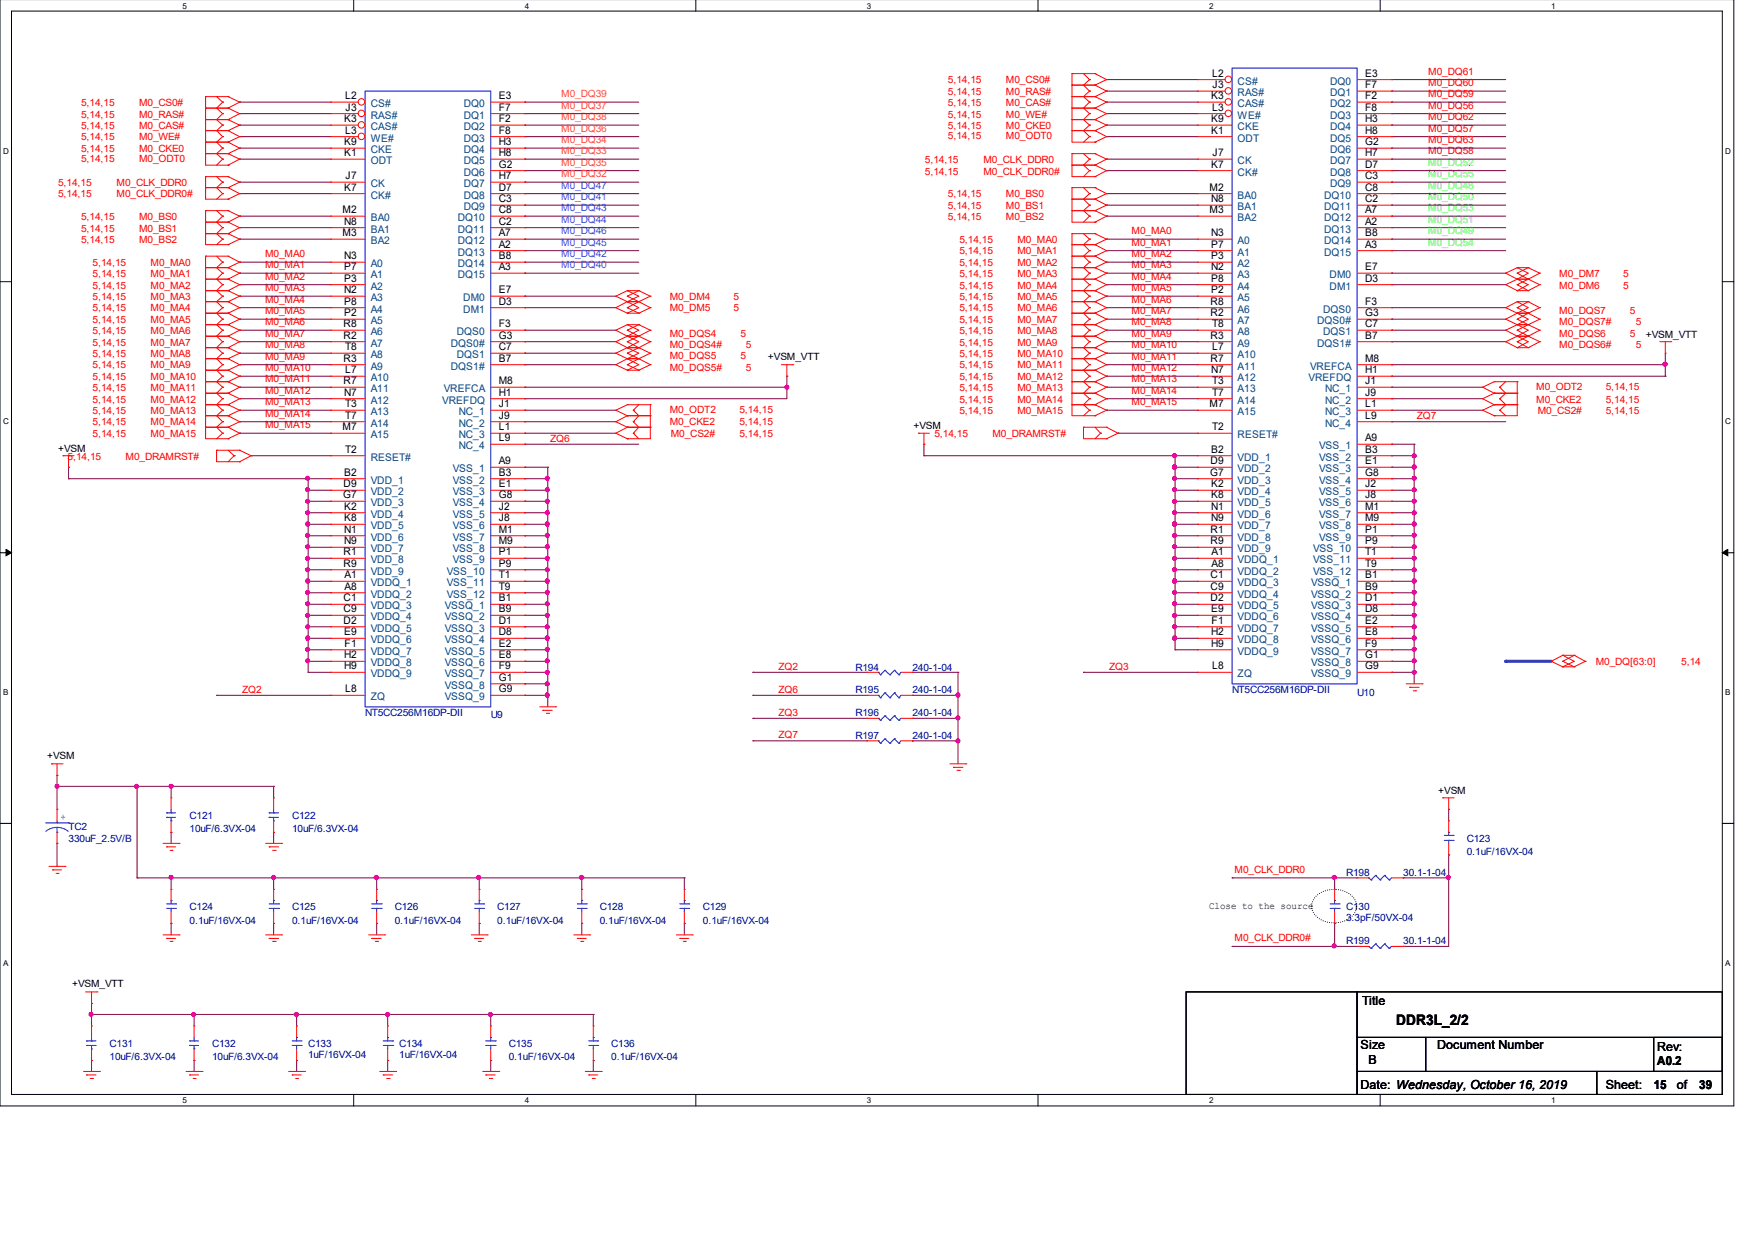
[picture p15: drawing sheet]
<svg xmlns="http://www.w3.org/2000/svg" width="297mm" height="210mm" viewBox="0 0 297 210" stroke-linecap="round" stroke-linejoin="round" font-family="sans-serif">
<defs><g id="words">
<text font-size="2.5" x="236.3" y="173.5">DDR3L_2/2</text>
<g font-size="2.1">
<text x="230.5" y="170.2">Title</text>
<text x="230.3" y="177.6">Size</text>
<text x="243.2" y="177.6">Document Number</text>
<text x="280.5" y="178">Rev:</text>
<text x="230.3" y="184.3">Date: Wednesday, October 16, 2019</text>
<text x="231.6" y="180.1">B</text>
<text x="271.8" y="184.3">Sheet:</text>
<text x="279.9" y="184.4">15</text>
<text x="280.5" y="180.4">A0.2</text>
<text x="283.8" y="184.3">of</text>
<text x="287.6" y="184.4">39</text>
</g>
<g font-size="1.8">
<text x="58.4" y="16.8">L2</text>
<text x="84.4" y="16.8">E3</text>
<text x="205" y="16.8">K3</text>
<text x="205.1" y="13">L2</text>
<text x="205.2" y="14.9">J3</text>
<text x="231.1" y="13">E3</text>
<text x="231.1" y="14.9">F7</text>
<text x="231.1" y="16.8">F2</text>
<text x="58.3" y="20.7">K3</text>
<text x="58.4" y="22.6">L3</text>
<text x="58.5" y="18.7">J3</text>
<text x="84.4" y="18.7">F7</text>
<text x="84.4" y="20.7">F2</text>
<text x="84.4" y="22.6">F8</text>
<text x="205" y="22.6">K1</text>
<text x="205" y="20.7">K9</text>
<text x="205.1" y="18.7">L3</text>
<text x="231.1" y="18.7">F8</text>
<text x="231.1" y="20.7">H3</text>
<text x="231.1" y="22.6">H8</text>
<text x="58.3" y="26.4">K1</text>
<text x="58.3" y="24.6">K9</text>
<text x="84.4" y="24.6">H3</text>
<text x="84.4" y="26.4">H8</text>
<text x="84.4" y="28.4">G2</text>
<text x="205" y="28.4">K7</text>
<text x="205.2" y="26.4">J7</text>
<text x="231.1" y="24.6">G2</text>
<text x="231.1" y="28.4">D7</text>
<text x="231.1" y="26.4">H7</text>
<text x="58.3" y="32.3">K7</text>
<text x="58.5" y="30.3">J7</text>
<text x="84.4" y="34.2">C3</text>
<text x="84.4" y="32.3">D7</text>
<text x="84.4" y="30.3">H7</text>
<text x="204.7" y="32.3">M2</text>
<text x="205" y="34.2">N8</text>
<text x="231.1" y="34.2">C2</text>
<text x="231.1" y="30.3">C3</text>
<text x="231.1" y="32.3">C8</text>
<text x="58" y="40">M3</text>
<text x="58" y="36.1">M2</text>
<text x="58.3" y="38">N8</text>
<text x="84.4" y="41.9">A2</text>
<text x="84.4" y="38">C2</text>
<text x="84.4" y="40">A7</text>
<text x="84.4" y="36.1">C8</text>
<text x="204.7" y="36.1">M3</text>
<text x="205" y="40">N3</text>
<text x="205" y="41.9">P7</text>
<text x="231.1" y="41.9">A3</text>
<text x="231.1" y="38">A2</text>
<text x="231.1" y="40">B8</text>
<text x="231.1" y="36.1">A7</text>
<text x="58.3" y="43.9">N3</text>
<text x="58.3" y="45.7">P7</text>
<text x="58.3" y="47.7">P3</text>
<text x="84.4" y="45.7">A3</text>
<text x="84.4" y="43.9">B8</text>
<text x="205" y="47.7">P8</text>
<text x="205" y="45.7">N2</text>
<text x="205" y="43.9">P3</text>
<text x="231.1" y="45.7">E7</text>
<text x="231.1" y="47.7">D3</text>
<text x="58.3" y="51.6">P8</text>
<text x="58.3" y="53.5">P2</text>
<text x="58.3" y="49.6">N2</text>
<text x="84.4" y="49.6">E7</text>
<text x="84.4" y="51.6">D3</text>
<text x="204.9" y="51.6">R8</text>
<text x="204.9" y="53.5">R2</text>
<text x="205" y="49.6">P2</text>
<text x="231.1" y="51.6">F3</text>
<text x="231.1" y="53.5">G3</text>
<text x="58.2" y="55.4">R8</text>
<text x="58.2" y="57.3">R2</text>
<text x="58.4" y="59.3">T8</text>
<text x="84.4" y="55.4">F3</text>
<text x="84.4" y="57.3">G3</text>
<text x="84.4" y="59.3">C7</text>
<text x="204.9" y="57.3">R3</text>
<text x="205.1" y="55.4">T8</text>
<text x="205.1" y="59.3">L7</text>
<text x="231.1" y="55.4">C7</text>
<text x="231.1" y="57.3">B7</text>
<text x="58.2" y="61.2">R3</text>
<text x="58.2" y="65">R7</text>
<text x="58.4" y="63.2">L7</text>
<text x="84.4" y="61.2">B7</text>
<text x="84.4" y="65">M8</text>
<text x="204.9" y="61.2">R7</text>
<text x="205" y="63.2">N7</text>
<text x="205.1" y="65">T3</text>
<text x="231.1" y="61.2">M8</text>
<text x="231.1" y="63.2">H1</text>
<text x="231.1" y="65">J1</text>
<text x="58.3" y="67">N7</text>
<text x="58.4" y="68.9">T3</text>
<text x="58.4" y="70.9">T7</text>
<text x="84.4" y="67">H1</text>
<text x="84.4" y="68.9">J1</text>
<text x="84.4" y="70.9">J9</text>
<text x="204.7" y="68.9">M7</text>
<text x="205.1" y="67">T7</text>
<text x="231.1" y="68.9">L1</text>
<text x="231.1" y="67">J9</text>
<text x="231.1" y="70.9">L9</text>
<text x="58" y="72.8">M7</text>
<text x="58.4" y="76.6">T2</text>
<text x="84.4" y="72.8">L1</text>
<text x="84.4" y="74.7">L9</text>
<text x="205" y="76.6">B2</text>
<text x="205.1" y="72.8">T2</text>
<text x="231.1" y="74.7">A9</text>
<text x="231.1" y="76.6">B3</text>
<text x="58.2" y="82.5">D9</text>
<text x="58.3" y="80.5">B2</text>
<text x="84.4" y="78.6">A9</text>
<text x="84.4" y="80.5">B3</text>
<text x="84.4" y="82.5">E1</text>
<text x="204.8" y="80.5">G7</text>
<text x="204.9" y="78.6">D9</text>
<text x="205" y="82.5">K2</text>
<text x="231.1" y="78.6">E1</text>
<text x="231.1" y="80.5">G8</text>
<text x="231.1" y="82.5">J2</text>
<text x="58.1" y="84.3">G7</text>
<text x="58.3" y="86.3">K2</text>
<text x="58.3" y="88.2">K8</text>
<text x="84.4" y="84.3">G8</text>
<text x="84.4" y="86.3">J2</text>
<text x="84.4" y="88.2">J8</text>
<text x="205" y="84.3">K8</text>
<text x="205" y="86.3">N1</text>
<text x="205" y="88.2">N9</text>
<text x="231.1" y="84.3">J8</text>
<text x="231.1" y="86.3">M1</text>
<text x="231.1" y="88.2">M9</text>
<text x="58.2" y="94">R1</text>
<text x="58.2" y="95.9">R9</text>
<text x="58.3" y="90.2">N1</text>
<text x="58.3" y="92.1">N9</text>
<text x="84.4" y="90.2">M1</text>
<text x="84.4" y="92.1">M9</text>
<text x="84.4" y="94">P1</text>
<text x="84.4" y="95.9">P9</text>
<text x="204.9" y="90.2">R1</text>
<text x="204.9" y="92.1">R9</text>
<text x="205.1" y="94">A1</text>
<text x="205.1" y="95.9">A8</text>
<text x="231.1" y="90.2">P1</text>
<text x="231.1" y="92.1">P9</text>
<text x="231.1" y="94">T1</text>
<text x="231.1" y="95.9">T9</text>
<text x="58.2" y="101.8">C1</text>
<text x="58.3" y="97.9">A1</text>
<text x="58.3" y="99.8">A8</text>
<text x="84.4" y="97.9">T1</text>
<text x="84.4" y="99.8">T9</text>
<text x="84.4" y="101.8">B1</text>
<text x="204.9" y="97.9">C1</text>
<text x="204.9" y="99.8">C9</text>
<text x="204.9" y="101.8">D2</text>
<text x="231.1" y="97.9">B1</text>
<text x="231.1" y="99.8">B9</text>
<text x="231.1" y="101.8">D1</text>
<text x="58.2" y="103.6">C9</text>
<text x="58.2" y="105.6">D2</text>
<text x="58.3" y="107.5">E9</text>
<text x="84.4" y="103.6">B9</text>
<text x="84.4" y="105.6">D1</text>
<text x="84.4" y="107.5">D8</text>
<text x="205" y="103.6">E9</text>
<text x="205" y="107.5">H2</text>
<text x="205.1" y="105.6">F1</text>
<text x="231.1" y="103.6">D8</text>
<text x="231.1" y="105.6">E2</text>
<text x="231.1" y="107.5">E8</text>
<text x="58.3" y="111.4">H2</text>
<text x="58.3" y="113.3">H9</text>
<text x="58.3" y="109.5">F1</text>
<text x="84.4" y="109.5">E2</text>
<text x="84.4" y="111.4">E8</text>
<text x="84.4" y="113.3">F9</text>
<text x="205" y="109.5">H9</text>
<text x="205.1" y="113.3">L8</text>
<text x="231.1" y="109.5">F9</text>
<text x="231.1" y="111.4">G1</text>
<text x="231.1" y="113.3">G9</text>
<text x="58.4" y="117.2">L8</text>
<text x="84.4" y="115.2">G1</text>
<text x="84.4" y="117.2">G9</text>
</g>
<g font-size="1.8" fill="#004080">
<text x="209.5" y="14.3">CS#</text>
<text x="209.5" y="16.3">RAS#</text>
<text x="225.1" y="14.3">DQ0</text>
<text x="225.1" y="16.3">DQ1</text>
<text x="62.7" y="18.1">CS#</text>
<text x="62.7" y="20.1">RAS#</text>
<text x="62.7" y="22">CAS#</text>
<text x="62.7" y="24">WE#</text>
<text x="78.5" y="18.1">DQ0</text>
<text x="78.5" y="20.1">DQ1</text>
<text x="78.5" y="22">DQ2</text>
<text x="78.5" y="24">DQ3</text>
<text x="209.5" y="24">ODT</text>
<text x="209.5" y="18.1">CAS#</text>
<text x="209.5" y="20.1">WE#</text>
<text x="209.5" y="22">CKE</text>
<text x="225.1" y="18.1">DQ2</text>
<text x="225.1" y="20.1">DQ3</text>
<text x="225.1" y="22">DQ4</text>
<text x="225.1" y="24">DQ5</text>
<text x="62.7" y="27.8">ODT</text>
<text x="62.7" y="25.9">CKE</text>
<text x="78.5" y="25.9">DQ4</text>
<text x="78.5" y="27.8">DQ5</text>
<text x="78.5" y="29.7">DQ6</text>
<text x="209.5" y="27.8">CK</text>
<text x="209.5" y="29.7">CK#</text>
<text x="225.1" y="25.9">DQ6</text>
<text x="225.1" y="29.7">DQ8</text>
<text x="225.1" y="27.8">DQ7</text>
<text x="62.7" y="31.7">CK</text>
<text x="62.7" y="33.6">CK#</text>
<text x="78.5" y="35.6">DQ9</text>
<text x="78.5" y="33.6">DQ8</text>
<text x="78.5" y="31.7">DQ7</text>
<text x="209.5" y="35.6">BA1</text>
<text x="209.5" y="33.6">BA0</text>
<text x="224.1" y="35.6">DQ11</text>
<text x="224.1" y="33.6">DQ10</text>
<text x="225.1" y="31.7">DQ9</text>
<text x="62.7" y="41.3">BA2</text>
<text x="62.7" y="39.4">BA1</text>
<text x="62.7" y="37.4">BA0</text>
<text x="77.5" y="39.4">DQ11</text>
<text x="77.5" y="41.3">DQ12</text>
<text x="77.5" y="37.4">DQ10</text>
<text x="209.5" y="37.4">BA2</text>
<text x="209.5" y="41.3">A0</text>
<text x="224.1" y="39.4">DQ13</text>
<text x="224.1" y="41.3">DQ14</text>
<text x="224.1" y="37.4">DQ12</text>
<text x="62.7" y="45.2">A0</text>
<text x="62.7" y="47.1">A1</text>
<text x="77.5" y="47.1">DQ15</text>
<text x="77.5" y="43.3">DQ13</text>
<text x="77.5" y="45.2">DQ14</text>
<text x="209.5" y="43.3">A1</text>
<text x="209.5" y="47.1">A3</text>
<text x="209.5" y="45.2">A2</text>
<text x="224.1" y="43.3">DQ15</text>
<text x="225" y="47.1">DM0</text>
<text x="62.7" y="52.9">A4</text>
<text x="62.7" y="51">A3</text>
<text x="62.7" y="49">A2</text>
<text x="78.4" y="51">DM0</text>
<text x="78.4" y="52.9">DM1</text>
<text x="209.5" y="49">A4</text>
<text x="209.5" y="52.9">A6</text>
<text x="209.5" y="51">A5</text>
<text x="223.9" y="52.9">DQS0</text>
<text x="225" y="49">DM1</text>
<text x="62.7" y="56.7">A6</text>
<text x="62.7" y="54.9">A5</text>
<text x="62.7" y="58.7">A7</text>
<text x="76.3" y="58.7">DQS0#</text>
<text x="77.3" y="56.7">DQS0</text>
<text x="209.5" y="54.9">A7</text>
<text x="209.5" y="56.7">A8</text>
<text x="209.5" y="58.7">A9</text>
<text x="222.9" y="54.9">DQS0#</text>
<text x="222.9" y="58.7">DQS1#</text>
<text x="223.9" y="56.7">DQS1</text>
<text x="62.7" y="60.6">A8</text>
<text x="62.7" y="62.6">A9</text>
<text x="62.7" y="64.5">A10</text>
<text x="76.3" y="62.6">DQS1#</text>
<text x="77.3" y="60.6">DQS1</text>
<text x="209.5" y="60.6">A10</text>
<text x="209.5" y="62.6">A11</text>
<text x="209.5" y="64.5">A12</text>
<text x="221.5" y="64.5">VREFDQ</text>
<text x="221.7" y="62.6">VREFCA</text>
<text x="62.7" y="66.4">A11</text>
<text x="62.7" y="68.3">A12</text>
<text x="62.7" y="70.3">A13</text>
<text x="74.8" y="68.3">VREFDQ</text>
<text x="75.1" y="66.4">VREFCA</text>
<text x="77.6" y="70.3">NC_1</text>
<text x="209.5" y="66.4">A13</text>
<text x="209.5" y="68.3">A14</text>
<text x="209.5" y="70.3">A15</text>
<text x="224.3" y="70.3">NC_3</text>
<text x="224.3" y="66.4">NC_1</text>
<text x="224.3" y="68.3">NC_2</text>
<text x="62.7" y="72.2">A14</text>
<text x="62.7" y="74.2">A15</text>
<text x="62.7" y="78">RESET#</text>
<text x="77.6" y="74.2">NC_3</text>
<text x="77.6" y="72.2">NC_2</text>
<text x="77.6" y="76">NC_4</text>
<text x="209.5" y="78">VDD_1</text>
<text x="209.5" y="74.2">RESET#</text>
<text x="223.3" y="76">VSS_1</text>
<text x="223.3" y="78">VSS_2</text>
<text x="224.3" y="72.2">NC_4</text>
<text x="62.7" y="81.9">VDD_1</text>
<text x="62.7" y="83.8">VDD_2</text>
<text x="76.6" y="79.9">VSS_1</text>
<text x="76.6" y="81.9">VSS_2</text>
<text x="76.6" y="83.8">VSS_3</text>
<text x="209.5" y="79.9">VDD_2</text>
<text x="209.5" y="81.9">VDD_3</text>
<text x="209.5" y="83.8">VDD_4</text>
<text x="223.3" y="79.9">VSS_3</text>
<text x="223.3" y="81.9">VSS_4</text>
<text x="223.3" y="83.8">VSS_5</text>
<text x="62.7" y="85.7">VDD_3</text>
<text x="62.7" y="87.6">VDD_4</text>
<text x="62.7" y="89.6">VDD_5</text>
<text x="76.6" y="85.7">VSS_4</text>
<text x="76.6" y="87.6">VSS_5</text>
<text x="76.6" y="89.6">VSS_6</text>
<text x="209.5" y="85.7">VDD_5</text>
<text x="209.5" y="87.6">VDD_6</text>
<text x="209.5" y="89.6">VDD_7</text>
<text x="223.3" y="85.7">VSS_6</text>
<text x="223.3" y="87.6">VSS_7</text>
<text x="223.3" y="89.6">VSS_8</text>
<text x="62.7" y="91.5">VDD_6</text>
<text x="62.7" y="93.5">VDD_7</text>
<text x="62.7" y="95.3">VDD_8</text>
<text x="76.6" y="91.5">VSS_7</text>
<text x="76.6" y="93.5">VSS_8</text>
<text x="76.6" y="95.3">VSS_9</text>
<text x="209.5" y="91.5">VDD_8</text>
<text x="209.5" y="93.5">VDD_9</text>
<text x="209.5" y="95.3">VDDQ_1</text>
<text x="222.2" y="93.5">VSS_10</text>
<text x="222.2" y="95.3">VSS_11</text>
<text x="223.3" y="91.5">VSS_9</text>
<text x="62.7" y="97.3">VDD_9</text>
<text x="62.7" y="99.2">VDDQ_1</text>
<text x="62.7" y="101.2">VDDQ_2</text>
<text x="75.6" y="97.3">VSS_10</text>
<text x="75.6" y="99.2">VSS_11</text>
<text x="75.6" y="101.2">VSS_12</text>
<text x="209.5" y="97.3">VDDQ_2</text>
<text x="209.5" y="99.2">VDDQ_3</text>
<text x="209.5" y="101.2">VDDQ_4</text>
<text x="221.9" y="99.2">VSSQ_1</text>
<text x="221.9" y="101.2">VSSQ_2</text>
<text x="222.2" y="97.3">VSS_12</text>
<text x="62.7" y="103.1">VDDQ_3</text>
<text x="62.7" y="105">VDDQ_4</text>
<text x="62.7" y="106.9">VDDQ_5</text>
<text x="75.3" y="103.1">VSSQ_1</text>
<text x="75.3" y="105">VSSQ_2</text>
<text x="75.3" y="106.9">VSSQ_3</text>
<text x="209.5" y="103.1">VDDQ_5</text>
<text x="209.5" y="105">VDDQ_6</text>
<text x="209.5" y="106.9">VDDQ_7</text>
<text x="221.9" y="103.1">VSSQ_3</text>
<text x="221.9" y="105">VSSQ_4</text>
<text x="221.9" y="106.9">VSSQ_5</text>
<text x="62.7" y="108.9">VDDQ_6</text>
<text x="62.7" y="110.8">VDDQ_7</text>
<text x="62.7" y="112.8">VDDQ_8</text>
<text x="75.3" y="108.9">VSSQ_4</text>
<text x="75.3" y="110.8">VSSQ_5</text>
<text x="75.3" y="112.8">VSSQ_6</text>
<text x="209.5" y="108.9">VDDQ_8</text>
<text x="209.5" y="110.8">VDDQ_9</text>
<text x="221.9" y="108.9">VSSQ_6</text>
<text x="221.9" y="110.8">VSSQ_7</text>
<text x="221.9" y="112.8">VSSQ_8</text>
<text x="62.7" y="114.7">VDDQ_9</text>
<text x="62.7" y="118.5">ZQ</text>
<text x="75.3" y="114.7">VSSQ_7</text>
<text x="75.3" y="116.6">VSSQ_8</text>
<text x="75.3" y="118.5">VSSQ_9</text>
<text x="209.5" y="114.7">ZQ</text>
<text x="221.9" y="114.7">VSSQ_9</text>
</g>
<g font-size="1.7" fill="#f00">
<text x="13.7" y="18">5,14,15</text>
<text x="23.5" y="18">M0_CS0#</text>
<text x="160.4" y="14.1">5,14,15</text>
<text x="160.4" y="16">5,14,15</text>
<text x="160.4" y="18">5,14,15</text>
<text x="170.3" y="14.1">M0_CS0#</text>
<text x="170.3" y="16">M0_RAS#</text>
<text x="170.3" y="18">M0_CAS#</text>
<text x="241.7" y="14.6">M0_DQ60</text>
<text x="241.7" y="16.4">M0_DQ59</text>
<text x="241.7" y="12.6">M0_DQ61</text>
<text x="13.7" y="19.9">5,14,15</text>
<text x="13.7" y="21.9">5,14,15</text>
<text x="13.7" y="23.7">5,14,15</text>
<text x="23.5" y="19.9">M0_RAS#</text>
<text x="23.5" y="21.9">M0_CAS#</text>
<text x="23.5" y="23.7">M0_WE#</text>
<text x="160.4" y="19.9">5,14,15</text>
<text x="160.4" y="23.6">5,14,15</text>
<text x="160.4" y="21.9">5,14,15</text>
<text x="170.3" y="19.9">M0_WE#</text>
<text x="170.3" y="23.6">M0_ODT0</text>
<text x="170.3" y="21.9">M0_CKE0</text>
<text x="241.7" y="22.3">M0_DQ57</text>
<text x="241.7" y="18.4">M0_DQ56</text>
<text x="241.7" y="20.3">M0_DQ62</text>
<text x="13.7" y="27.4">5,14,15</text>
<text x="13.7" y="25.7">5,14,15</text>
<text x="23.5" y="27.4">M0_ODT0</text>
<text x="23.5" y="25.7">M0_CKE0</text>
<text x="156.5" y="29.6">5,14,15</text>
<text x="156.5" y="27.6">5,14,15</text>
<text x="166.5" y="29.6">M0_CLK_DDR0#</text>
<text x="166.5" y="27.6">M0_CLK_DDR0</text>
<text x="241.7" y="26.1">M0_DQ58</text>
<text x="241.7" y="24.2">M0_DQ63</text>
<text x="9.8" y="33.4">5,14,15</text>
<text x="9.8" y="31.5">5,14,15</text>
<text x="19.7" y="33.4">M0_CLK_DDR0#</text>
<text x="19.7" y="31.5">M0_CLK_DDR0</text>
<text x="160.4" y="33.4">5,14,15</text>
<text x="160.4" y="35.3">5,14,15</text>
<text x="170.3" y="33.4">M0_BS0</text>
<text x="170.3" y="35.3">M0_BS1</text>
<text x="13.7" y="37.3">5,14,15</text>
<text x="13.7" y="39.2">5,14,15</text>
<text x="13.7" y="41.2">5,14,15</text>
<text x="23.5" y="37.3">M0_BS0</text>
<text x="23.5" y="39.2">M0_BS1</text>
<text x="23.5" y="41.2">M0_BS2</text>
<text x="160.4" y="37.3">5,14,15</text>
<text x="162.4" y="41.2">5,14,15</text>
<text x="170.3" y="37.3">M0_BS2</text>
<text x="172.2" y="41.2">M0_MA0</text>
<text x="191.5" y="39.6">M0_MA0</text>
<text x="191.5" y="41.6">M0_MA1</text>
<text x="15.7" y="45">5,14,15</text>
<text x="15.7" y="46.9">5,14,15</text>
<text x="25.5" y="45">M0_MA0</text>
<text x="25.5" y="46.9">M0_MA1</text>
<text x="44.9" y="43.5">M0_MA0</text>
<text x="44.9" y="47.3">M0_MA2</text>
<text x="44.9" y="45.4">M0_MA1</text>
<text x="162.4" y="46.9">5,14,15</text>
<text x="162.4" y="45">5,14,15</text>
<text x="162.4" y="43">5,14,15</text>
<text x="172.2" y="46.9">M0_MA3</text>
<text x="172.2" y="45">M0_MA2</text>
<text x="172.2" y="43">M0_MA1</text>
<text x="191.5" y="47.3">M0_MA4</text>
<text x="191.5" y="45.4">M0_MA3</text>
<text x="191.5" y="43.5">M0_MA2</text>
<text x="263.9" y="46.9">M0_DM7</text>
<text x="274.7" y="46.9">5</text>
<text x="15.7" y="52.7">5,14,15</text>
<text x="15.7" y="50.8">5,14,15</text>
<text x="15.7" y="48.9">5,14,15</text>
<text x="25.5" y="52.7">M0_MA4</text>
<text x="25.5" y="50.8">M0_MA3</text>
<text x="25.5" y="48.9">M0_MA2</text>
<text x="44.9" y="51.2">M0_MA4</text>
<text x="44.9" y="53.2">M0_MA5</text>
<text x="44.9" y="49.3">M0_MA3</text>
<text x="113.4" y="50.8">M0_DM4</text>
<text x="113.4" y="52.7">M0_DM5</text>
<text x="124.1" y="50.8">5</text>
<text x="124.1" y="52.7">5</text>
<text x="162.4" y="48.9">5,14,15</text>
<text x="162.4" y="52.7">5,14,15</text>
<text x="162.4" y="50.8">5,14,15</text>
<text x="172.2" y="48.9">M0_MA4</text>
<text x="172.2" y="52.7">M0_MA6</text>
<text x="172.2" y="50.8">M0_MA5</text>
<text x="191.5" y="49.3">M0_MA5</text>
<text x="191.5" y="53.2">M0_MA7</text>
<text x="191.5" y="51.2">M0_MA6</text>
<text x="263.9" y="48.9">M0_DM6</text>
<text x="263.9" y="53.1">M0_DQS7</text>
<text x="274.7" y="48.9">5</text>
<text x="275.8" y="53.1">5</text>
<text x="15.7" y="58.5">5,14,15</text>
<text x="15.7" y="56.6">5,14,15</text>
<text x="15.7" y="54.6">5,14,15</text>
<text x="25.5" y="58.5">M0_MA7</text>
<text x="25.5" y="56.6">M0_MA6</text>
<text x="25.5" y="54.6">M0_MA5</text>
<text x="44.9" y="57">M0_MA7</text>
<text x="44.9" y="58.9">M0_MA8</text>
<text x="44.9" y="55">M0_MA6</text>
<text x="113.4" y="57">M0_DQS4</text>
<text x="113.4" y="58.9">M0_DQS4#</text>
<text x="125.3" y="57">5</text>
<text x="126.2" y="58.9">5</text>
<text x="162.4" y="54.6">5,14,15</text>
<text x="162.4" y="58.5">5,14,15</text>
<text x="162.4" y="56.6">5,14,15</text>
<text x="172.2" y="54.6">M0_MA7</text>
<text x="172.2" y="58.5">M0_MA9</text>
<text x="172.2" y="56.6">M0_MA8</text>
<text x="191.5" y="58.9">M0_MA10</text>
<text x="191.5" y="57">M0_MA9</text>
<text x="191.5" y="55">M0_MA8</text>
<text x="263.9" y="55">M0_DQS7#</text>
<text x="263.9" y="57">M0_DQS6</text>
<text x="263.9" y="58.9">M0_DQS6#</text>
<text x="275.8" y="57">5</text>
<text x="276.9" y="55">5</text>
<text x="276.9" y="58.9">5</text>
<text x="15.7" y="64.3">5,14,15</text>
<text x="15.7" y="62.3">5,14,15</text>
<text x="15.7" y="60.5">5,14,15</text>
<text x="25.5" y="64.3">M0_MA10</text>
<text x="25.5" y="62.3">M0_MA9</text>
<text x="25.5" y="60.5">M0_MA8</text>
<text x="44.9" y="62.8">M0_MA10</text>
<text x="44.9" y="64.7">M0_MA11</text>
<text x="44.9" y="60.9">M0_MA9</text>
<text x="113.4" y="60.8">M0_DQS5</text>
<text x="113.4" y="62.8">M0_DQS5#</text>
<text x="125.3" y="60.8">5</text>
<text x="126.2" y="62.8">5</text>
<text x="162.4" y="60.5">5,14,15</text>
<text x="162.4" y="64.3">5,14,15</text>
<text x="162.4" y="62.3">5,14,15</text>
<text x="172.2" y="60.5">M0_MA10</text>
<text x="172.2" y="64.3">M0_MA12</text>
<text x="172.2" y="62.3">M0_MA11</text>
<text x="191.5" y="62.8">M0_MA12</text>
<text x="191.5" y="64.7">M0_MA13</text>
<text x="191.5" y="60.9">M0_MA11</text>
<text x="15.7" y="70.1">5,14,15</text>
<text x="15.7" y="68.2">5,14,15</text>
<text x="15.7" y="66.2">5,14,15</text>
<text x="15.7" y="72">5,14,15</text>
<text x="25.5" y="70.1">M0_MA13</text>
<text x="25.5" y="68.2">M0_MA12</text>
<text x="25.5" y="66.2">M0_MA11</text>
<text x="25.5" y="72">M0_MA14</text>
<text x="44.9" y="66.6">M0_MA12</text>
<text x="44.9" y="68.6">M0_MA13</text>
<text x="44.9" y="70.5">M0_MA14</text>
<text x="113.4" y="69.9">M0_ODT2</text>
<text x="113.4" y="72">M0_CKE2</text>
<text x="125.1" y="69.9">5,14,15</text>
<text x="125.1" y="72">5,14,15</text>
<text x="162.4" y="66.2">5,14,15</text>
<text x="162.4" y="70.1">5,14,15</text>
<text x="162.4" y="68.2">5,14,15</text>
<text x="172.2" y="66.2">M0_MA13</text>
<text x="172.2" y="70.1">M0_MA15</text>
<text x="172.2" y="68.2">M0_MA14</text>
<text x="191.5" y="68.6">M0_MA15</text>
<text x="191.5" y="66.6">M0_MA14</text>
<text x="239.8" y="71">ZQ7</text>
<text x="260" y="66.1">M0_ODT2</text>
<text x="260" y="68.2">M0_CKE2</text>
<text x="260.3" y="70.1">M0_CS2#</text>
<text x="271.8" y="70.1">5,14,15</text>
<text x="271.8" y="66.1">5,14,15</text>
<text x="271.8" y="68.2">5,14,15</text>
<text x="11.4" y="77.8">5,14,15</text>
<text x="15.7" y="73.9">5,14,15</text>
<text x="21.3" y="77.8">M0_DRAMRST#</text>
<text x="25.5" y="73.9">M0_MA15</text>
<text x="44.9" y="72.5">M0_MA15</text>
<text x="93.1" y="74.8">ZQ6</text>
<text x="113.5" y="73.9">M0_CS2#</text>
<text x="125.1" y="73.9">5,14,15</text>
<text x="158.2" y="73.9">5,14,15</text>
<text x="168" y="73.9">M0_DRAMRST#</text>
<text x="131.7" y="113.4">ZQ2</text>
<text x="187.7" y="113.4">ZQ3</text>
<text x="270.1" y="112.5">M0_DQ[63:0]</text>
<text x="284.6" y="112.5">5,14</text>
<text x="41" y="117.3">ZQ2</text>
<text x="131.7" y="117.3">ZQ6</text>
<text x="131.7" y="121.2">ZQ3</text>
<text x="131.7" y="125">ZQ7</text>
<text x="209" y="147.8">M0_CLK_DDR0</text>
<text x="209" y="159.4">M0_CLK_DDR0#</text>
</g>
<g font-size="1.7" fill="#ff8000">
<text x="95" y="16.4">M0_DQ39</text>
<text x="95" y="20.3">M0_DQ38</text>
<text x="95" y="18.4">M0_DQ37</text>
<text x="95" y="22.3">M0_DQ36</text>
<text x="95" y="28">M0_DQ35</text>
<text x="95" y="30">M0_DQ32</text>
<text x="95" y="24.2">M0_DQ34</text>
<text x="95" y="26.1">M0_DQ33</text>
</g>
<g font-size="1.7" fill="#0f0">
<text x="241.7" y="30">M0_DQ55</text>
<text x="241.7" y="28">M0_DQ52</text>
<text x="241.7" y="33.9">M0_DQ50</text>
<text x="241.7" y="35.7">M0_DQ53</text>
<text x="241.7" y="31.9">M0_DQ48</text>
<text x="241.7" y="41.6">M0_DQ54</text>
<text x="241.7" y="37.7">M0_DQ51</text>
<text x="241.7" y="39.6">M0_DQ49</text>
</g>
<g font-size="1.7" fill="#0080ff">
<text x="95" y="35.7">M0_DQ43</text>
<text x="95" y="33.9">M0_DQ41</text>
<text x="95" y="31.9">M0_DQ47</text>
<text x="95" y="41.6">M0_DQ45</text>
<text x="95" y="39.6">M0_DQ46</text>
<text x="95" y="37.7">M0_DQ44</text>
<text x="95" y="43.5">M0_DQ42</text>
<text x="95" y="45.4">M0_DQ40</text>
</g>
<g font-size="1.7">
<text x="278.6" y="57.2">+VSM_VTT</text>
<text x="130" y="61">+VSM_VTT</text>
<text x="9.8" y="76.5">+VSM</text>
<text x="154.6" y="72.6">+VSM</text>
<text x="8" y="128.5">+VSM</text>
<text x="243.4" y="134.4">+VSM</text>
<text x="204.6" y="153.9">Close to the source</text>
<text x="12.2" y="167.1">+VSM_VTT</text>
</g>
<g font-size="1.7" fill="#000080">
<text x="144.8" y="113.6">R194</text>
<text x="154.4" y="113.6">240-1-04</text>
<text x="144.8" y="117.4">R195</text>
<text x="154.4" y="117.4">240-1-04</text>
<text x="208.5" y="117.4">NT5CC256M16DP-DII</text>
<text x="229.7" y="117.8">U10</text>
<text x="61.8" y="121.3">NT5CC256M16DP-DII</text>
<text x="83.1" y="121.6">U9</text>
<text x="144.8" y="121.3">R196</text>
<text x="144.8" y="125.1">R197</text>
<text x="154.4" y="121.3">240-1-04</text>
<text x="154.4" y="125.1">240-1-04</text>
<text x="11.6" y="140.6">TC2</text>
<text x="11.6" y="142.5">330uF_2.5V/B</text>
<text x="32.1" y="138.6">C121</text>
<text x="32.1" y="140.9">10uF/6.3VX-04</text>
<text x="49.4" y="138.6">C122</text>
<text x="49.4" y="140.9">10uF/6.3VX-04</text>
<text x="248.2" y="142.5">C123</text>
<text x="227.8" y="148.3">R198</text>
<text x="237.5" y="148.3">30.1-1-04</text>
<text x="248.2" y="144.8">0.1uF/16VX-04</text>
<text x="32.1" y="154">C124</text>
<text x="49.4" y="154">C125</text>
<text x="66.8" y="154">C126</text>
<text x="84.2" y="154">C127</text>
<text x="101.5" y="154">C128</text>
<text x="119" y="154">C129</text>
<text x="227.8" y="154">C130</text>
<text x="227.8" y="156">3.3pF/50VX-04</text>
<text x="32.1" y="156.4">0.1uF/16VX-04</text>
<text x="49.4" y="156.4">0.1uF/16VX-04</text>
<text x="66.8" y="156.4">0.1uF/16VX-04</text>
<text x="84.2" y="156.4">0.1uF/16VX-04</text>
<text x="101.5" y="156.4">0.1uF/16VX-04</text>
<text x="119" y="156.4">0.1uF/16VX-04</text>
<text x="227.8" y="159.9">R199</text>
<text x="237.5" y="159.9">30.1-1-04</text>
<text x="18.5" y="177.2">C131</text>
<text x="18.5" y="179.5">10uF/6.3VX-04</text>
<text x="35.9" y="177.2">C132</text>
<text x="35.9" y="179.5">10uF/6.3VX-04</text>
<text x="52.2" y="177.2">C133</text>
<text x="52.2" y="179.2">1uF/16VX-04</text>
<text x="67.6" y="177.2">C134</text>
<text x="67.6" y="179.2">1uF/16VX-04</text>
<text x="86.1" y="177.2">C135</text>
<text x="86.1" y="179.5">0.1uF/16VX-04</text>
<text x="103.5" y="177.2">C136</text>
<text x="103.5" y="179.5">0.1uF/16VX-04</text>
</g>
<text font-size="1.7" fill="#00f" x="10.2" y="138.9">+</text>
<g font-size="1.4">
<text x="30.9" y="1.5">5</text>
<text x="88.8" y="1.5">4</text>
<text x="146.7" y="1.5">3</text>
<text x="204.6" y="1.5">2</text>
<text x="262.6" y="1.5">1</text>
<text x=".5" y="26">D</text>
<text x="292" y="26">D</text>
<text x=".5" y="71.8">C</text>
<text x="292" y="71.8">C</text>
<text x=".5" y="117.7">B</text>
<text x="292" y="117.7">B</text>
<text x=".5" y="163.5">A</text>
<text x="292" y="163.5">A</text>
<text x="30.9" y="186.8">5</text>
<text x="88.8" y="186.8">4</text>
<text x="146.7" y="186.8">3</text>
<text x="204.6" y="186.8">2</text>
<text x="262.6" y="186.8">1</text>
</g>
</g></defs>
<path d="M0 -.1v187.3h293.5v-187.3M1.9 1.9h289.6v183.4h-289.6z" fill="none" stroke="#000" stroke-width=".17"/>
<g fill="#fff">
<path d="M30.9 .2h.7v1.4h-.7z"/>
<path d="M30.9 185.5h.7v1.5h-.7z"/>
</g>
<path d="M59.9 -.1v2M59.9 185.3v1.9" fill="none" stroke="#000" stroke-width=".17"/>
<g fill="#fff">
<path d="M88.8 .2h.7v1.4h-.7z"/>
<path d="M88.8 185.5h.7v1.5h-.7z"/>
</g>
<path d="M117.8 -.1v2M117.8 185.3v1.9" fill="none" stroke="#000" stroke-width=".17"/>
<g fill="#fff">
<path d="M146.7 .2h.7v1.4h-.7z"/>
<path d="M146.7 185.5h.7v1.5h-.7z"/>
</g>
<path d="M175.7 -.1v2M175.7 185.3v1.9" fill="none" stroke="#000" stroke-width=".17"/>
<g fill="#fff">
<path d="M204.6 .2h.7v1.4h-.7z"/>
<path d="M204.6 185.5h.7v1.5h-.7z"/>
</g>
<path d="M233.6 -.1v2M233.6 185.3v1.9" fill="none" stroke="#000" stroke-width=".17"/>
<g fill="#fff">
<path d="M262.6 .2h.6v1.4h-.6z"/>
<path d="M262.6 185.5h.6v1.5h-.6z"/>
<path d="M.5 24.7h.9v1.5h-.9z"/>
<path d="M292 24.7h.9v1.5h-.9z"/>
<path d="M.5 70.5h.9v1.5h-.9z"/>
<path d="M292 70.5h.9v1.5h-.9z"/>
</g>
<path d="M0 47.7h1.9M291.5 47.7h2" fill="none" stroke="#000" stroke-width=".17"/>
<g fill="#fff">
<path d="M.5 116.4h.9v1.5h-.9z"/>
<path d="M292 116.4h.9v1.5h-.9z"/>
</g>
<path d="M0 93.6h1.9M291.5 93.6h2" fill="none" stroke="#000" stroke-width=".17"/>
<path d="M1 93l.9 .6-.9 .5zM291.5 93.6l.9-.6v1.1z" fill="#000" stroke="#000" stroke-width=".17"/>
<g fill="#fff">
<path d="M.5 162.2h.9v1.5h-.9z"/>
<path d="M292 162.2h.9v1.5h-.9z"/>
</g>
<path d="M0 139.4h1.9M291.5 139.4h2" fill="none" stroke="#000" stroke-width=".17"/>
<path d="M222.6 151.8a4.5 4.5 0 0 1 6.7 .5 2.45 2.45 0 0 1-1.4 3.4 4.5 4.5 0 0 1-5.6-1.2 2.23 2.23 0 0 1 .3-2.7z" fill="none" stroke="#000" stroke-width=".17" stroke-dasharray="0 .3"/>
<g fill="none" stroke="#800040" stroke-width=".17">
<path d="M40.6 17.3h.1M40.6 19.2h.1M40.6 17.3h15.4M40.6 19.2h15.4M187.3 13.5h.1M187.3 15.4h.1M187.3 17.3h.1M187.3 19.2h.1M187.3 17.3h15.4M187.3 19.2h15.4M187.3 13.5h15.4M187.3 15.4h15.4"/>
<path d="M40.6 21.2h.1M40.6 23.1h.1M40.6 26.9h.1M40.6 25.1h.1M40.6 30.8h.1M40.6 32.8h.1M40.6 38.5h.1M40.6 36.6h.1M40.6 21.2h15.4M40.6 23.1h15.4M40.6 26.9h15.4M40.6 25.1h15.4"/>
<path d="M40.6 36.6h15.4M40.6 30.8h15.4M40.6 32.8h15.4M40.6 38.5h15.4M88.8 36.6h.1M88.8 36.6h19.3M187.3 23.1h.1M187.3 21.2h.1M187.3 26.9h.1M187.3 28.9h.1M187.3 36.6h.1M187.3 34.7h.1"/>
<path d="M187.3 32.8h.1M187.3 21.2h15.4M187.3 23.1h15.4M187.3 26.9h15.4M187.3 36.6h15.4M187.3 32.8h15.4M187.3 28.9h15.4M187.3 34.7h15.4M40.6 40.5h.1M40.6 44.4h.1M40.6 52.1h.1M40.6 54h.1"/>
<path d="M40.6 50.1h.1M40.6 57.8h.1M40.6 48.2h.1M40.6 46.2h.1M40.6 59.8h.1M40.6 55.9h.1M40.6 40.5h15.4M40.6 44.4h15.4M40.6 52.1h15.4M40.6 54h15.4M40.6 50.1h15.4M40.6 57.8h15.4"/>
<path d="M40.6 48.2h15.4M40.6 46.2h15.4M40.6 59.8h15.4M40.6 55.9h15.4M88.8 42.4h.1M88.8 50.1h.1M88.8 52.1h.1M88.8 59.8h.1M88.8 55.9h.1M88.8 57.8h.1M88.8 42.4h19.3M88.8 52.1h15.4"/>
<path d="M88.8 50.1h15.4M88.8 57.8h15.4M88.8 59.8h15.4M88.8 55.9h15.4M187.3 40.5h.1M187.3 48.2h.1M187.3 50.1h.1M187.3 46.2h.1M187.3 59.8h.1M187.3 54h.1M187.3 44.4h.1M187.3 42.4h.1"/>
<path d="M187.3 57.8h.1M187.3 55.9h.1M187.3 52.1h.1M187.3 42.4h15.4M187.3 40.5h15.4M187.3 44.4h15.4M187.3 52.1h15.4M187.3 54h15.4M187.3 50.1h15.4M187.3 57.8h15.4M187.3 48.2h15.4M187.3 46.2h15.4"/>
<path d="M187.3 59.8h15.4M187.3 55.9h15.4M281.9 59.8v3.9M11.6 79.1h.1M11.6 79.1v1.9M40.6 73.3h.1M40.6 67.5h.1M40.6 63.7h.1M40.6 69.4h.1M40.6 65.5h.1M40.6 61.7h.1M40.6 71.4h.1"/>
<path d="M40.6 73.3h15.4M40.6 67.5h15.4M40.6 63.7h15.4M40.6 69.4h15.4M40.6 65.5h15.4M40.6 61.7h15.4M40.6 71.4h15.4M42.5 77.1h.1M42.5 77.1h13.5M88.8 61.7h.1M88.8 71.4h.1M88.8 69.4h.1"/>
<path d="M88.8 73.3h.1M88.8 75.2h.1M88.8 79.1h.1M88.8 65.5h.1M88.8 67.5h.1M88.8 73.3h15.4M88.8 69.4h15.4M88.8 65.5h44.4M88.8 61.7h15.4M88.8 71.4h15.4M88.8 75.2h19.3M88.8 79.1h3.9"/>
<path d="M92.7 79.1h.1M92.7 79.1v40.5M133.2 63.7h.1M133.2 65.5h.1M133.2 63.7v3.8h-44.4M156.4 75.2h.1M156.4 77.1h.1M156.4 77.1h46.3M156.4 75.2v1.9M187.3 69.4h.1M187.3 63.7h.1M187.3 65.5h.1"/>
<path d="M187.3 61.7h.1M187.3 67.5h.1M187.3 67.5h15.4M187.3 63.7h15.4M187.3 69.4h15.4M187.3 65.5h15.4M187.3 61.7h15.4M189.2 73.3h.1M189.2 73.3h13.5M198.9 77.1h.1M198.9 79.1h.1M198.9 79.1h3.8"/>
<path d="M198.9 77.1v32.9M235.5 67.5h.1M235.5 65.5h.1M235.5 69.4h.1M235.5 71.4h.1M235.5 77.1h.1M235.5 79.1h.1M235.5 75.2h.1M235.5 61.7h.1M235.5 63.7h.1M235.5 67.5h15.5M235.5 63.7h46.4"/>
<path d="M235.5 69.4h15.5M235.5 65.5h15.5M235.5 61.7h46.4M235.5 71.4h19.3M235.5 75.2h3.9M235.5 79.1h3.9M235.5 77.1h3.9M239.4 77.1h.1M239.4 79.1h.1M239.4 75.2h.1M239.4 75.2v40.6M281.9 61.7h.1"/>
<path d="M281.9 63.7h.1M11.6 81h.1M11.6 81h44.4M52.2 81h.1M52.2 83h.1M52.2 84.9h.1M52.2 86.8h.1M52.2 88.7h.1M52.2 90.7h.1M52.2 92.6h.1M52.2 94.5h.1M52.2 96.4h.1"/>
<path d="M52.2 98.4h.1M52.2 81v32.8M52.2 83h3.8M52.2 84.9h3.8M52.2 86.8h3.8M52.2 88.7h3.8M52.2 90.7h3.8M52.2 92.6h3.8M52.2 94.5h3.8M52.2 96.4h3.8M52.2 98.4h3.8M88.8 81h.1"/>
<path d="M88.8 83h.1M88.8 84.9h.1M88.8 86.8h.1M88.8 88.7h.1M88.8 90.7h.1M88.8 92.6h.1M88.8 94.5h.1M88.8 96.4h.1M88.8 98.4h.1M88.8 81h3.9M88.8 83h3.9M88.8 84.9h3.9"/>
<path d="M88.8 86.8h3.9M88.8 88.7h3.9M88.8 90.7h3.9M88.8 92.6h3.9M88.8 94.5h3.9M88.8 96.4h3.9M88.8 98.4h3.9M92.7 81h.1M92.7 83h.1M92.7 84.9h.1M92.7 86.8h.1M92.7 88.7h.1"/>
<path d="M92.7 90.7h.1M92.7 92.6h.1M92.7 94.5h.1M92.7 96.4h.1M92.7 98.4h.1M198.9 81h.1M198.9 83h.1M198.9 84.9h.1M198.9 86.8h.1M198.9 88.7h.1M198.9 90.7h.1M198.9 92.6h.1"/>
<path d="M198.9 94.5h.1M198.9 96.4h.1M198.9 98.4h.1M198.9 81h3.8M198.9 83h3.8M198.9 84.9h3.8M198.9 86.8h3.8M198.9 88.7h3.8M198.9 90.7h3.8M198.9 92.6h3.8M198.9 94.5h3.8M198.9 96.4h3.8"/>
<path d="M198.9 98.4h3.8M235.5 81h.1M235.5 83h.1M235.5 84.9h.1M235.5 86.8h.1M235.5 88.7h.1M235.5 90.7h.1M235.5 92.6h.1M235.5 94.5h.1M235.5 96.4h.1M235.5 98.4h.1M235.5 81h3.9"/>
<path d="M235.5 83h3.9M235.5 84.9h3.9M235.5 86.8h3.9M235.5 88.7h3.9M235.5 90.7h3.9M235.5 92.6h3.9M235.5 94.5h3.9M235.5 96.4h3.9M235.5 98.4h3.9M239.4 81h.1M239.4 83h.1M239.4 84.9h.1"/>
<path d="M239.4 86.8h.1M239.4 88.7h.1M239.4 90.7h.1M239.4 92.6h.1M239.4 94.5h.1M239.4 96.4h.1M239.4 98.4h.1M36.7 117.7h.1M36.7 117.7h19.3M52.2 113.8h.1M52.2 100.3h.1M52.2 102.3h.1"/>
<path d="M52.2 104.2h.1M52.2 106.1h.1M52.2 108h.1M52.2 110h.1M52.2 111.9h.1M52.2 113.8h3.8M52.2 100.3h3.8M52.2 102.3h3.8M52.2 104.2h3.8M52.2 106.1h3.8M52.2 108h3.8M52.2 110h3.8"/>
<path d="M52.2 111.9h3.8M88.8 111.9h.1M88.8 100.3h.1M88.8 102.3h.1M88.8 104.2h.1M88.8 106.1h.1M88.8 108h.1M88.8 110h.1M88.8 117.7h.1M88.8 113.8h.1M88.8 115.8h.1M88.8 113.8h3.9"/>
<path d="M88.8 100.3h3.9M88.8 102.3h3.9M88.8 104.2h3.9M88.8 106.1h3.9M88.8 108h3.9M88.8 110h3.9M88.8 111.9h3.9M88.8 117.7h3.9M88.8 115.8h3.9M92.7 100.3h.1M92.7 102.3h.1M92.7 104.2h.1"/>
<path d="M92.7 106.1h.1M92.7 108h.1M92.7 110h.1M92.7 111.9h.1M92.7 113.8h.1M92.7 115.8h.1M92.7 117.7h.1M127.4 117.7h.1M127.4 113.8h.1M127.4 113.8h19.3M127.4 117.7h19.3M154.4 113.8h.1"/>
<path d="M154.4 117.7h.1M154.4 113.8h7.7M154.4 117.7h7.7M162.1 113.8h.1M162.1 117.7h.1M162.1 113.8v15.5M183.4 113.8h.1M183.4 113.8h19.3M198.9 110h.1M198.9 100.3h.1M198.9 102.3h.1M198.9 104.2h.1"/>
<path d="M198.9 106.1h.1M198.9 108h.1M198.9 100.3h3.8M198.9 102.3h3.8M198.9 104.2h3.8M198.9 106.1h3.8M198.9 108h3.8M198.9 110h3.8M235.5 108h.1M235.5 100.3h.1M235.5 102.3h.1M235.5 104.2h.1"/>
<path d="M235.5 106.1h.1M235.5 113.8h.1M235.5 110h.1M235.5 111.9h.1M235.5 113.8h3.9M235.5 100.3h3.9M235.5 102.3h3.9M235.5 104.2h3.9M235.5 106.1h3.9M235.5 108h3.9M235.5 110h3.9M235.5 111.9h3.9"/>
<path d="M239.4 100.3h.1M239.4 102.3h.1M239.4 104.2h.1M239.4 106.1h.1M239.4 108h.1M239.4 110h.1M239.4 111.9h.1M239.4 113.8h.1M9.7 133.1h.1M9.7 131.2h.1M9.7 131.2v5.8M9.7 133.1h36.6"/>
<path d="M23.2 133.1h.1M23.2 133.1v15.5M29 133.1h.1M29 133.1v2M46.3 133.1h.1M46.3 133.1v2M127.4 121.6h.1M127.4 125.4h.1M127.4 121.6h19.3M127.4 125.4h19.3M154.4 121.6h.1M154.4 125.4h.1"/>
<path d="M154.4 121.6h7.7M154.4 125.4h7.7M162.1 121.6h.1M162.1 125.4h.1M245.2 137h.1M245.2 137v2M9.7 142.8h.1M9.7 142.8v3.9M23.2 148.6h.1M23.2 148.6h92.6M29 148.6h.1M29 156.3h.1"/>
<path d="M29 140.9h.1M29 140.9v1.9M29 148.6v2M29 156.3v2M46.3 148.6h.1M46.3 156.3h.1M46.3 140.9h.1M46.3 140.9v1.9M46.3 148.6v2M46.3 156.3v2M63.8 148.6h.1M63.8 156.3h.1"/>
<path d="M63.8 148.6v2M63.8 156.3v2M81.1 148.6h.1M81.1 156.3h.1M81.1 148.6v2M81.1 156.3v2M98.5 156.3h.1M98.5 148.6h.1M98.5 148.6v2M98.5 156.3v2M115.8 148.6h.1M115.8 156.3h.1"/>
<path d="M115.8 148.6v2M115.8 156.3v2M208.5 148.6h.1M208.5 148.6h21.2M225.9 148.6h.1M225.9 156.3h.1M225.9 148.6v2M225.9 156.3v3.9M237.5 148.6h.1M237.5 148.6h7.7M245.2 144.7h.1M245.2 148.6h.1"/>
<path d="M245.2 144.7v15.5h-7.7M15.5 169.9h.1M15.5 179.5h.1M15.5 171.7h.1M15.5 171.7h84.9M15.5 169.9v3.8M15.5 179.5v1.9M32.9 179.5h.1M32.9 171.7h.1M32.9 171.7v2M32.9 179.5v1.9M50.2 171.7h.1"/>
<path d="M50.2 179.5h.1M50.2 171.7v2M50.2 179.5v1.9M65.6 179.5h.1M65.6 171.7h.1M65.6 171.7v2M65.6 179.5v1.9M83.1 171.7h.1M83.1 179.5h.1M83.1 171.7v2M83.1 179.5v1.9M100.4 171.7h.1"/>
<path d="M100.4 179.5h.1M100.4 171.7v2M100.4 179.5v1.9M208.5 160.2h.1M208.5 160.2h21.2M225.9 160.2h.1M237.5 160.2h.1"/>
</g>
<g fill="#f0f" stroke="#f0f" stroke-width=".17">
<circle cx="52.1" cy="84.9" r=".34"/>
<circle cx="52.1" cy="82.9" r=".34"/>
<circle cx="52.1" cy="86.8" r=".34"/>
<circle cx="52.1" cy="90.6" r=".34"/>
<circle cx="52" cy="88.7" r=".36"/>
<circle cx="52.1" cy="92.6" r=".34"/>
<circle cx="52.1" cy="96.4" r=".34"/>
<circle cx="52.1" cy="94.5" r=".34"/>
<circle cx="52" cy="98.4" r=".36"/>
<circle cx="52.1" cy="100.3" r=".34"/>
<circle cx="52.1" cy="102.2" r=".34"/>
<circle cx="52.1" cy="104.2" r=".34"/>
<circle cx="52.1" cy="106.1" r=".34"/>
<circle cx="52.1" cy="109.9" r=".34"/>
<circle cx="52" cy="108" r=".36"/>
<circle cx="52.1" cy="111.9" r=".34"/>
<circle cx="92.6" cy="111.9" r=".34"/>
<circle cx="92.6" cy="81" r=".34"/>
<circle cx="92.6" cy="82.9" r=".34"/>
<circle cx="92.6" cy="84.9" r=".34"/>
<circle cx="92.6" cy="88.7" r=".36"/>
<circle cx="92.6" cy="86.8" r=".34"/>
<circle cx="92.6" cy="90.6" r=".34"/>
<circle cx="92.6" cy="92.6" r=".34"/>
<circle cx="92.6" cy="96.4" r=".34"/>
<circle cx="92.6" cy="94.5" r=".34"/>
<circle cx="92.6" cy="100.3" r=".34"/>
<circle cx="92.6" cy="98.4" r=".36"/>
<circle cx="92.6" cy="102.2" r=".34"/>
<circle cx="92.6" cy="104.2" r=".34"/>
<circle cx="92.6" cy="108" r=".36"/>
<circle cx="92.6" cy="106.1" r=".34"/>
<circle cx="92.6" cy="109.9" r=".34"/>
<circle cx="92.6" cy="113.8" r=".34"/>
<circle cx="92.6" cy="115.8" r=".34"/>
<circle cx="198.8" cy="79.1" r=".36"/>
<circle cx="198.8" cy="81" r=".34"/>
<circle cx="198.8" cy="82.9" r=".34"/>
<circle cx="198.8" cy="86.8" r=".34"/>
<circle cx="198.8" cy="84.9" r=".34"/>
<circle cx="198.8" cy="90.6" r=".34"/>
<circle cx="198.8" cy="88.7" r=".36"/>
<circle cx="198.8" cy="92.6" r=".34"/>
<circle cx="198.8" cy="96.4" r=".34"/>
<circle cx="198.8" cy="94.5" r=".34"/>
<circle cx="198.8" cy="100.3" r=".34"/>
<circle cx="198.8" cy="98.4" r=".36"/>
<circle cx="198.8" cy="102.2" r=".34"/>
<circle cx="198.8" cy="104.2" r=".34"/>
<circle cx="198.8" cy="106.1" r=".34"/>
<circle cx="198.8" cy="108" r=".36"/>
<circle cx="239.4" cy="77.1" r=".34"/>
<circle cx="239.4" cy="81" r=".34"/>
<circle cx="239.3" cy="79.1" r=".36"/>
<circle cx="239.4" cy="82.9" r=".34"/>
<circle cx="239.4" cy="84.9" r=".34"/>
<circle cx="239.4" cy="86.8" r=".34"/>
<circle cx="239.3" cy="88.7" r=".36"/>
<circle cx="239.4" cy="90.6" r=".34"/>
<circle cx="239.4" cy="92.6" r=".34"/>
<circle cx="239.4" cy="96.4" r=".34"/>
<circle cx="239.4" cy="94.5" r=".34"/>
<circle cx="239.4" cy="100.3" r=".34"/>
<circle cx="239.3" cy="98.4" r=".36"/>
<circle cx="239.4" cy="104.2" r=".34"/>
<circle cx="239.4" cy="102.2" r=".34"/>
<circle cx="239.3" cy="108" r=".36"/>
<circle cx="239.4" cy="106.1" r=".34"/>
<circle cx="239.4" cy="111.9" r=".34"/>
<circle cx="239.4" cy="109.9" r=".34"/>
<circle cx="98.4" cy="148.5" r=".36"/>
<circle cx="29" cy="133.1" r=".34"/>
<circle cx="65.6" cy="171.7" r=".34"/>
<circle cx="83" cy="171.7" r=".34"/>
<circle cx="46.3" cy="148.5" r=".34"/>
<circle cx="29" cy="148.5" r=".34"/>
<circle cx="81" cy="148.5" r=".34"/>
<circle cx="63.7" cy="148.5" r=".34"/>
<circle cx="23.1" cy="133.1" r=".34"/>
<circle cx="50.2" cy="171.7" r=".36"/>
<circle cx="32.8" cy="171.7" r=".34"/>
<circle cx="9.7" cy="133.1" r=".34"/>
<circle cx="15.4" cy="171.7" r=".34"/>
<circle cx="162.1" cy="121.5" r=".34"/>
<circle cx="162.1" cy="117.7" r=".36"/>
<circle cx="162.1" cy="125.4" r=".34"/>
<circle cx="133.2" cy="65.5" r=".34"/>
<circle cx="281.8" cy="61.7" r=".36"/>
<circle cx="198.8" cy="77.1" r=".34"/>
<circle cx="52.1" cy="81" r=".34"/>
<circle cx="92.6" cy="117.7" r=".36"/>
<circle cx="239.4" cy="113.8" r=".34"/>
<circle cx="245.1" cy="148.5" r=".34"/>
<circle cx="225.8" cy="148.5" r=".34"/>
<circle cx="225.8" cy="160.1" r=".34"/>
</g>
<path d="M254.8 111.9h7.8" fill="none" stroke="#00f" stroke-width=".51"/>
<circle cx="254.8" cy="111.9" r=".25" fill="#00f"/>
<g fill="none" stroke="#800040" stroke-width=".17">
<path d="M88.8 17.3h.1M88.8 19.2h.1M88.8 17.3h19.3M88.8 19.2h19.3M235.5 19.2h.1M235.5 15.4h.1M235.5 17.3h.1M235.5 13.5h.1M235.5 17.3h19.3M235.5 19.2h19.3M235.5 15.4h19.3M235.5 13.5h19.3"/>
<path d="M88.8 34.7h.1M88.8 32.8h.1M88.8 38.5h.1M88.8 21.2h.1M88.8 28.9h.1M88.8 30.8h.1M88.8 25.1h.1M88.8 26.9h.1M88.8 23.1h.1M88.8 34.7h19.3M88.8 32.8h19.3M88.8 38.5h19.3"/>
<path d="M88.8 21.2h19.3M88.8 28.9h19.3M88.8 30.8h19.3M88.8 23.1h19.3M88.8 26.9h19.3M88.8 25.1h19.3M235.5 34.7h.1M235.5 23.1h.1M235.5 26.9h.1M235.5 36.6h.1M235.5 25.1h.1M235.5 21.2h.1"/>
<path d="M235.5 30.8h.1M235.5 38.5h.1M235.5 28.9h.1M235.5 32.8h.1M235.5 34.7h19.3M235.5 32.8h19.3M235.5 38.5h19.3M235.5 21.2h19.3M235.5 28.9h19.3M235.5 30.8h19.3M235.5 23.1h19.3M235.5 26.9h19.3"/>
<path d="M235.5 36.6h19.3M235.5 25.1h19.3M88.8 40.5h.1M88.8 44.4h.1M88.8 46.2h.1M88.8 46.2h19.3M88.8 40.5h19.3M88.8 44.4h19.3M235.5 42.4h.1M235.5 46.2h.1M235.5 48.2h.1M235.5 52.1h.1"/>
<path d="M235.5 54h.1M235.5 55.9h.1M235.5 57.8h.1M235.5 40.5h.1M235.5 42.4h19.3M235.5 46.2h19.3M235.5 48.2h19.3M235.5 52.1h19.3M235.5 54h19.3M235.5 55.9h19.3M235.5 57.8h19.3M235.5 40.5h19.3"/>
</g>
<g fill="none" stroke="#f00" stroke-width=".17">
<path d="M34.8 16.4h.1M34.8 18.3h.1M34.8 18.3h3.8M34.8 16.4h3.8M34.8 16.4v11.6h3.8M36.7 16.4l1 .9M37.7 17.3h.1M37.7 19.2h.1M37.7 17.3l-1 1 1 .9M37.7 19.2l-1 1 1 1M38.6 18.3h.1M38.6 16.4h.1"/>
<path d="M38.6 16.4l2 .9M38.6 18.3l2 .9M40.6 17.3h.1M40.6 19.2h.1M40.6 17.3l-2 1M40.6 19.2l-2 1M83.1 17.3h5.7M83.1 19.2h5.7M88.8 17.3h.1M88.8 19.2h.1M181.4 12.5h.1M181.4 14.4h.1"/>
<path d="M181.4 16.4h.1M181.4 18.3h.1M181.4 18.3h3.9M181.4 16.4h3.9M181.4 12.5v11.6h3.9M181.4 14.4h3.9M181.4 12.5h3.9M183.4 12.5l1 1M184.4 13.5h.1M184.4 15.4h.1M184.4 17.3h.1M184.4 19.2h.1"/>
<path d="M184.4 13.5l-1 .9 1 1M184.4 15.4l-1 1 1 .9M184.4 17.3l-1 1 1 .9M184.4 19.2l-1 1 1 1M185.3 14.4h.1M185.3 12.5h.1M185.3 16.4h.1M185.3 18.3h.1M185.3 12.5l2 1M185.3 14.4l2 1M185.3 16.4l2 .9M185.3 18.3l2 .9"/>
<path d="M187.3 13.5h.1M187.3 15.4h.1M187.3 17.3h.1M187.3 19.2h.1M187.3 13.5l-2 .9M187.3 15.4l-2 1M187.3 17.3l-2 1M187.3 19.2l-2 1M34.8 20.2h.1M34.8 22.1h.1M34.8 26h.1M34.8 24.1h.1"/>
<path d="M34.8 31.8h.1M34.8 29.9h.1M34.8 35.7h.1M34.8 37.6h.1M34.8 39.6h.1M34.8 29.9v3.8h3.8M34.8 35.7v5.7h3.8M34.8 20.2h3.8M34.8 22.1h3.8M34.8 24.1h3.8M34.8 26h3.8M34.8 31.8h3.8"/>
<path d="M34.8 29.9h3.8M34.8 37.6h3.8M34.8 35.7h3.8M34.8 39.6h3.8M36.7 29.9l1 .9M36.7 35.7l1 .9M37.7 21.2h.1M37.7 23.1h.1M37.7 26.9h.1M37.7 25.1h.1M37.7 32.8h.1M37.7 30.8h.1"/>
<path d="M37.7 36.6h.1M37.7 38.5h.1M37.7 21.2l-1 .9 1 1M37.7 23.1l-1 1 1 1M37.7 25.1l-1 .9 1 .9M37.7 26.9l-1 1.1M37.7 30.8l-1 1 1 1M37.7 32.8l-1 .9M37.7 36.6l-1 1 1 .9M37.7 38.5l-1 1.1 1 .9M38.6 20.2h.1M38.6 22.1h.1"/>
<path d="M38.6 24.1h.1M38.6 28h.1M38.6 26h.1M38.6 33.7h.1M38.6 31.8h.1M38.6 29.9h.1M38.6 37.6h.1M38.6 35.7h.1M38.6 39.6h.1M38.6 20.2l2 1M38.6 22.1l2 1M38.6 26l2 .9"/>
<path d="M38.6 24.1l2 1M38.6 31.8l2 1M38.6 29.9l2 .9M38.6 35.7l2 .9M38.6 37.6l2 .9M38.6 39.6l2 .9M40.6 21.2h.1M40.6 23.1h.1M40.6 26.9h.1M40.6 25.1h.1M40.6 32.8h.1M40.6 30.8h.1"/>
<path d="M40.6 36.6h.1M40.6 38.5h.1M40.6 21.2l-2 .9M40.6 23.1l-2 1M40.6 26.9l-2 1.1M40.6 25.1l-2 .9M40.6 32.8l-2 .9M40.6 30.8l-2 1M40.6 36.6l-2 1M40.6 38.5l-2 1.1M56 38.5h.1M56 36.6h.1"/>
<path d="M56 30.8h.1M56 32.8h.1M56 38.5h5.8M56 36.6h5.8M56 32.8h5.8M56 30.8h5.8M83.1 21.2h5.7M83.1 38.5h5.7M83.1 23.1h5.7M83.1 25.1h5.7M83.1 34.7h5.7M83.1 36.6h5.7"/>
<path d="M83.1 26.9h5.7M83.1 28.9h5.7M83.1 32.8h5.7M83.1 30.8h5.7M88.8 21.2h.1M88.8 38.5h.1M88.8 23.1h.1M88.8 25.1h.1M88.8 34.7h.1M88.8 36.6h.1M88.8 26.9h.1M88.8 28.9h.1"/>
<path d="M88.8 32.8h.1M88.8 30.8h.1M181.4 22.1h.1M181.4 20.2h.1M181.4 28h.1M181.4 26h.1M181.4 31.8h.1M181.4 33.7h.1M181.4 35.7h.1M181.4 39.6h.1M181.4 20.2h3.9M181.4 22.1h3.9"/>
<path d="M181.4 28h3.9M181.4 26h3.9M181.4 26v3.9h3.9M181.4 31.8v5.8h3.9M181.4 39.6v30.8h3.9M181.4 33.7h3.9M181.4 31.8h3.9M181.4 35.7h3.9M181.4 39.6h3.9M183.4 26l1 .9M183.4 31.8l1 1M183.4 39.6l1 .9"/>
<path d="M184.4 23.1h.1M184.4 21.2h.1M184.4 28.9h.1M184.4 26.9h.1M184.4 32.8h.1M184.4 34.7h.1M184.4 36.6h.1M184.4 21.2l-1 .9 1 1M184.4 23.1l-1 1M184.4 26.9l-1 1.1 1 .9M184.4 28.9l-1 1M184.4 32.8l-1 .9 1 1"/>
<path d="M184.4 34.7l-1 1 1 .9M184.4 36.6l-1 1M185.3 20.2h.1M185.3 24.1h.1M185.3 22.1h.1M185.3 29.9h.1M185.3 28h.1M185.3 26h.1M185.3 33.7h.1M185.3 31.8h.1M185.3 35.7h.1M185.3 37.6h.1"/>
<path d="M185.3 39.6h.1M185.3 22.1l2 1M185.3 20.2l2 1M185.3 28l2 .9M185.3 26l2 .9M185.3 31.8l2 1M185.3 33.7l2 1M185.3 35.7l2 .9M185.3 39.6l2 .9M187.3 23.1h.1M187.3 21.2h.1M187.3 28.9h.1"/>
<path d="M187.3 26.9h.1M187.3 32.8h.1M187.3 34.7h.1M187.3 36.6h.1M187.3 23.1l-2 1M187.3 21.2l-2 .9M187.3 28.9l-2 1M187.3 26.9l-2 1.1M187.3 32.8l-2 .9M187.3 34.7l-2 1M187.3 36.6l-2 1M34.8 43.4h.1"/>
<path d="M34.8 51.1h.1M34.8 49.2h.1M34.8 47.3h.1M34.8 45.3h.1M34.8 56.9h.1M34.8 55h.1M34.8 53h.1M34.8 58.9h.1M34.8 43.4v30.9h3.8M34.8 45.3h3.8M34.8 43.4h3.8M34.8 53h3.8"/>
<path d="M34.8 51.1h3.8M34.8 49.2h3.8M34.8 47.3h3.8M34.8 58.9h3.8M34.8 56.9h3.8M34.8 55h3.8M36.7 43.4l1 1M37.7 40.5h.1M37.7 44.4h.1M37.7 52.1h.1M37.7 50.1h.1M37.7 48.2h.1"/>
<path d="M37.7 46.2h.1M37.7 57.8h.1M37.7 55.9h.1M37.7 54h.1M37.7 59.8h.1M37.7 40.5l-1 .9M37.7 44.4l-1 .9 1 .9M37.7 50.1l-1 1 1 1M37.7 52.1l-1 .9 1 1M37.7 48.2l-1 1 1 .9M37.7 46.2l-1 1.1 1 .9M37.7 55.9l-1 1 1 .9"/>
<path d="M37.7 57.8l-1 1.1 1 .9M37.7 54l-1 1 1 .9M37.7 59.8l-1 .9 1 1M38.6 41.4h.1M38.6 45.3h.1M38.6 43.4h.1M38.6 53h.1M38.6 51.1h.1M38.6 49.2h.1M38.6 47.3h.1M38.6 58.9h.1M38.6 56.9h.1"/>
<path d="M38.6 55h.1M38.6 43.4l2 1M38.6 51.1l2 1M38.6 49.2l2 .9M38.6 47.3l2 .9M38.6 45.3l2 .9M38.6 56.9l2 .9M38.6 55l2 .9M38.6 53l2 1M38.6 58.9l2 .9M40.6 40.5h.1M40.6 44.4h.1"/>
<path d="M40.6 52.1h.1M40.6 50.1h.1M40.6 48.2h.1M40.6 46.2h.1M40.6 57.8h.1M40.6 55.9h.1M40.6 54h.1M40.6 59.8h.1M40.6 40.5l-2 .9M40.6 44.4l-2 .9M40.6 52.1l-2 .9M40.6 50.1l-2 1"/>
<path d="M40.6 48.2l-2 1M40.6 46.2l-2 1.1M40.6 57.8l-2 1.1M40.6 55.9l-2 1M40.6 54l-2 1M40.6 59.8l-2 .9M56 40.5h.1M56 40.5h5.8M83.1 46.2h5.7M83.1 42.4h5.7M83.1 44.4h5.7M83.1 40.5h5.7"/>
<path d="M88.8 46.2h.1M88.8 42.4h.1M88.8 44.4h.1M88.8 40.5h.1M104.2 55.9h.1M104.2 59.8h.1M104.2 57.8h.1M104.2 50.1h.1M104.2 52.1h.1M104.2 55.9l2 1M104.2 59.8l2 .9M104.2 57.8l2 1.1"/>
<path d="M104.2 50.1l2 1M104.2 52.1l2 .9M106.2 55h.1M106.2 56.9h.1M106.2 55.9h.1M106.2 58.9h.1M106.2 59.8h.1M106.2 57.8h.1M106.2 51.1h.1M106.2 49.2h.1M106.2 50.1h.1M106.2 53h.1"/>
<path d="M106.2 52.1h.1M106.2 53h1.9M106.2 51.1h1.9M106.2 49.2h1.9M106.2 58.9h1.9M106.2 56.9h1.9M106.2 55h1.9M106.2 55l-2 .9M106.2 55l1.9 .9-1.9 1M106.2 55.9l1.9 1M106.2 58.9l-2 .9M106.2 58.9l1.9 .9-1.9 .9"/>
<path d="M106.2 59.8l1.9 .9M106.2 56.9l-2 .9M106.2 56.9l1.9 .9-1.9 1.1M106.2 57.8l1.9 1.1M106.2 49.2l-2 .9M106.2 49.2l1.9 .9-1.9 1M106.2 50.1l1.9 1M106.2 51.1l-2 1M106.2 51.1l1.9 1-1.9 .9M106.2 52.1l1.9 .9M108.1 56.9h.1M108.1 55h.1"/>
<path d="M108.1 58.9h.1M108.1 49.2h.1M108.1 51.1h.1M108.1 53h.1M108.1 55l2 .9M108.1 55l-1.9 .9M108.1 58.9l2 .9M108.1 58.9l-1.9 .9M108.1 56.9l2 .9M108.1 56.9l-1.9 .9M108.1 49.2l2 .9M108.1 49.2l-1.9 .9"/>
<path d="M108.1 51.1l2 1M108.1 51.1l-1.9 1M110.1 55.9h.1M110.1 59.8h.1M110.1 57.8h.1M110.1 50.1h.1M110.1 52.1h.1M110.1 55.9l-2 1M110.1 59.8l-2 .9M110.1 57.8l-2 1.1M110.1 50.1l-2 1M110.1 52.1l-2 .9"/>
<path d="M181.4 47.3h.1M181.4 45.3h.1M181.4 43.4h.1M181.4 41.4h.1M181.4 53h.1M181.4 51.1h.1M181.4 49.2h.1M181.4 58.9h.1M181.4 56.9h.1M181.4 55h.1M181.4 41.4h3.9M181.4 45.3h3.9"/>
<path d="M181.4 43.4h3.9M181.4 53h3.9M181.4 51.1h3.9M181.4 49.2h3.9M181.4 47.3h3.9M181.4 58.9h3.9M181.4 56.9h3.9M181.4 55h3.9M184.4 40.5h.1M184.4 48.2h.1M184.4 46.2h.1M184.4 44.4h.1"/>
<path d="M184.4 42.4h.1M184.4 54h.1M184.4 52.1h.1M184.4 50.1h.1M184.4 59.8h.1M184.4 57.8h.1M184.4 55.9h.1M184.4 40.5l-1 .9 1 1M184.4 46.2l-1 1.1 1 .9M184.4 48.2l-1 1 1 .9M184.4 44.4l-1 .9 1 .9M184.4 42.4l-1 1 1 1"/>
<path d="M184.4 52.1l-1 .9 1 1M184.4 54l-1 1 1 .9M184.4 50.1l-1 1 1 1M184.4 57.8l-1 1.1 1 .9M184.4 59.8l-1 .9 1 1M184.4 55.9l-1 1 1 .9M185.3 41.4h.1M185.3 49.2h.1M185.3 47.3h.1M185.3 45.3h.1M185.3 43.4h.1M185.3 55h.1"/>
<path d="M185.3 53h.1M185.3 51.1h.1M185.3 58.9h.1M185.3 56.9h.1M185.3 47.3l2 .9M185.3 45.3l2 .9M185.3 43.4l2 1M185.3 41.4l2 1M185.3 53l2 1M185.3 51.1l2 1M185.3 49.2l2 .9M185.3 58.9l2 .9"/>
<path d="M185.3 56.9l2 .9M185.3 55l2 .9M187.3 40.5h.1M187.3 48.2h.1M187.3 46.2h.1M187.3 44.4h.1M187.3 42.4h.1M187.3 54h.1M187.3 52.1h.1M187.3 50.1h.1M187.3 59.8h.1M187.3 57.8h.1"/>
<path d="M187.3 55.9h.1M187.3 40.5l-2 .9M187.3 48.2l-2 1M187.3 46.2l-2 1.1M187.3 44.4l-2 .9M187.3 42.4l-2 1M187.3 54l-2 1M187.3 52.1l-2 .9M187.3 50.1l-2 1M187.3 59.8l-2 .9M187.3 57.8l-2 1.1M187.3 55.9l-2 1"/>
<path d="M254.8 46.2h.1M254.8 48.2h.1M254.8 52.1h.1M254.8 54h.1M254.8 55.9h.1M254.8 57.8h.1M254.8 46.2l2 1.1M254.8 48.2l2 1M254.8 52.1l2 .9M254.8 54l2 1M254.8 55.9l2 1M254.8 57.8l2 1.1"/>
<path d="M256.8 47.3h.1M256.8 45.3h.1M256.8 46.2h.1M256.8 49.2h.1M256.8 48.2h.1M256.8 51.1h.1M256.8 53h.1M256.8 52.1h.1M256.8 55h.1M256.8 54h.1M256.8 56.9h.1M256.8 55.9h.1"/>
<path d="M256.8 58.9h.1M256.8 57.8h.1M256.8 45.3h1.9M256.8 53h1.9M256.8 51.1h1.9M256.8 49.2h1.9M256.8 47.3h1.9M256.8 58.9h1.9M256.8 56.9h1.9M256.8 55h1.9M256.8 45.3l-2 .9M256.8 45.3l1.9 .9-1.9 1.1"/>
<path d="M256.8 46.2l1.9 1.1M256.8 47.3l-2 .9M256.8 47.3l1.9 .9-1.9 1M256.8 48.2l1.9 1M256.8 51.1l-2 1M256.8 51.1l1.9 1-1.9 .9M256.8 52.1l1.9 .9M256.8 53l-2 1M256.8 53l1.9 1-1.9 1M256.8 54l1.9 1M256.8 55l-2 .9M256.8 55l1.9 .9-1.9 1"/>
<path d="M256.8 55.9l1.9 1M256.8 56.9l-2 .9M256.8 56.9l1.9 .9-1.9 1.1M256.8 57.8l1.9 1.1M258.7 45.3h.1M258.7 47.3h.1M258.7 49.2h.1M258.7 53h.1M258.7 51.1h.1M258.7 55h.1M258.7 56.9h.1M258.7 58.9h.1"/>
<path d="M258.7 45.3l1.9 .9M258.7 45.3l-1.9 .9M258.7 47.3l1.9 .9M258.7 47.3l-1.9 .9M258.7 51.1l1.9 1M258.7 51.1l-1.9 1M258.7 53l1.9 1M258.7 53l-1.9 1M258.7 55l1.9 .9M258.7 55l-1.9 .9M258.7 56.9l1.9 .9M258.7 56.9l-1.9 .9"/>
<path d="M260.6 46.2h.1M260.6 48.2h.1M260.6 52.1h.1M260.6 54h.1M260.6 55.9h.1M260.6 57.8h.1M260.6 46.2l-1.9 1.1M260.6 48.2l-1.9 1M260.6 52.1l-1.9 .9M260.6 54l-1.9 1M260.6 55.9l-1.9 1M260.6 57.8l-1.9 1.1"/>
<path d="M280.9 57.8h1.9M281.9 59.8h.1M281.9 57.8v2M282.8 57.8h.1M10.7 77.1h.1M10.7 77.1h1.8M11.6 79.1h.1M11.6 77.1v2M34.8 62.7h.1M34.8 60.7h.1M34.8 68.5h.1M34.8 66.6h.1"/>
<path d="M34.8 64.6h.1M34.8 72.3h.1M34.8 70.4h.1M34.8 64.6h3.8M34.8 62.7h3.8M34.8 60.7h3.8M34.8 70.4h3.8M34.8 68.5h3.8M34.8 66.6h3.8M34.8 72.3h3.8M36.7 76.2h.1M36.7 76.2v2h3.9"/>
<path d="M36.7 76.2h3.9M37.7 63.7h.1M37.7 61.7h.1M37.7 69.4h.1M37.7 67.5h.1M37.7 65.5h.1M37.7 73.3h.1M37.7 71.4h.1M37.7 61.7l-1 1 1 1M37.7 63.7l-1 .9 1 .9M37.7 67.5l-1 1 1 .9M37.7 69.4l-1 1 1 1"/>
<path d="M37.7 65.5l-1 1.1 1 .9M37.7 71.4l-1 .9 1 1M37.7 73.3l-1 1M38.6 64.6h.1M38.6 62.7h.1M38.6 60.7h.1M38.6 70.4h.1M38.6 68.5h.1M38.6 66.6h.1M38.6 74.3h.1M38.6 72.3h.1M38.6 62.7l2 1"/>
<path d="M38.6 60.7l2 1M38.6 68.5l2 .9M38.6 66.6l2 .9M38.6 64.6l2 .9M38.6 72.3l2 1M38.6 70.4l2 1M38.6 76.2l1 .9M39.6 77.1h.1M39.6 77.1l-1 1.1M40.6 63.7h.1M40.6 61.7h.1M40.6 69.4h.1"/>
<path d="M40.6 67.5h.1M40.6 65.5h.1M40.6 73.3h.1M40.6 71.4h.1M40.6 78.2h.1M40.6 76.2h.1M40.6 63.7l-2 .9M40.6 61.7l-2 1M40.6 69.4l-2 1M40.6 67.5l-2 1M40.6 65.5l-2 1.1M40.6 73.3l-2 1"/>
<path d="M40.6 71.4l-2 .9M40.6 76.2l1.9 .9M42.5 77.1h.1M42.5 77.1l-1.9 1.1M104.2 61.7h.1M104.2 73.3h.1M104.2 69.4h.1M104.2 71.4h.1M104.2 61.7l2 1M104.2 73.3l2 1M104.2 69.4l2 1M104.2 71.4l2 .9"/>
<path d="M106.2 60.7h.1M106.2 62.7h.1M106.2 61.7h.1M106.2 74.3h.1M106.2 72.3h.1M106.2 70.4h.1M106.2 68.5h.1M106.2 62.7h1.9M106.2 60.7h1.9M106.2 70.4h3.9M106.2 68.5h3.9M106.2 72.3h3.9"/>
<path d="M106.2 60.7l-2 1M106.2 60.7l1.9 1-1.9 1M106.2 61.7l1.9 1M106.2 72.3l-2 1M106.2 68.5l-2 .9M106.2 70.4l-2 1M107.2 73.3h.1M107.2 69.4h.1M107.2 71.4h.1M107.2 71.4l.9 .9-.9 1M107.2 73.3l.9 1M107.2 69.4l.9 1-.9 1"/>
<path d="M108.1 60.7h.1M108.1 62.7h.1M108.1 60.7l2 1M108.1 60.7l-1.9 1M108.1 68.5l-.9 .9M110.1 61.7h.1M110.1 72.3h.1M110.1 68.5h.1M110.1 70.4h.1M110.1 68.5v5.8h-3.9M110.1 61.7l-2 1M132.2 61.7h2"/>
<path d="M133.2 63.7h.1M133.2 61.7v2M134.2 61.7h.1M155.4 73.3h.1M155.4 73.3h1.9M156.4 75.2h.1M156.4 73.3v1.9M181.4 64.6h.1M181.4 62.7h.1M181.4 60.7h.1M181.4 68.5h.1M181.4 66.6h.1"/>
<path d="M181.4 64.6h3.9M181.4 62.7h3.9M181.4 60.7h3.9M181.4 68.5h3.9M181.4 66.6h3.9M183.4 72.3h.1M183.4 72.3v2h3.9M183.4 72.3h3.9M184.4 65.5h.1M184.4 63.7h.1M184.4 61.7h.1M184.4 69.4h.1"/>
<path d="M184.4 67.5h.1M184.4 63.7l-1 .9 1 .9M184.4 65.5l-1 1.1 1 .9M184.4 61.7l-1 1 1 1M184.4 67.5l-1 1 1 .9M184.4 69.4l-1 1M185.3 60.7h.1M185.3 66.6h.1M185.3 64.6h.1M185.3 62.7h.1M185.3 70.4h.1M185.3 68.5h.1"/>
<path d="M185.3 64.6l2 .9M185.3 62.7l2 1M185.3 60.7l2 1M185.3 68.5l2 .9M185.3 66.6l2 .9M185.3 72.3l1 1M186.3 73.3h.1M186.3 73.3l-1 1M187.3 65.5h.1M187.3 63.7h.1M187.3 61.7h.1M187.3 69.4h.1"/>
<path d="M187.3 67.5h.1M187.3 74.3h.1M187.3 72.3h.1M187.3 65.5l-2 1.1M187.3 63.7l-2 .9M187.3 61.7l-2 1M187.3 69.4l-2 1M187.3 67.5l-2 1M187.3 72.3l1.9 1M189.2 73.3h.1M189.2 73.3l-1.9 1M251 69.4h.1"/>
<path d="M251 65.5h.1M251 67.5h.1M251 69.4l1.9 1M251 65.5l1.9 1.1M251 67.5l1.9 1M252.9 70.4h.1M252.9 68.5h.1M252.9 66.6h.1M252.9 64.6h.1M252.9 64.6h3.9M252.9 68.5h3.9M252.9 66.6h3.9"/>
<path d="M252.9 68.5l-1.9 .9M252.9 64.6l-1.9 .9M252.9 66.6l-1.9 .9M253.8 69.4h.1M253.8 65.5h.1M253.8 67.5h.1M253.8 67.5l1 1-1 .9M253.8 69.4l1 1M253.8 65.5l1 1.1-1 .9M254.8 64.6l-1 .9M256.8 68.5h.1M256.8 64.6h.1"/>
<path d="M256.8 66.6h.1M256.8 64.6v5.8h-3.9M56 81h.1M56 81h5.8M91.4 119.6h2.7M94.1 119.6h.1M146.7 113.8h.1M146.7 117.7h.1M146.7 113.8h2M146.7 117.7h2M152.5 113.8h1.9M152.5 117.7h1.9"/>
<path d="M154.4 113.8h.1M154.4 117.7h.1M238 115.8h2.7M238.6 116.3h.1M238.6 116.3h1.6M239.2 116.9h.4M239.6 116.9h.1M240.7 115.8h.1M262.6 111.9h.1M262.6 111.9l1.9 1M264.5 110.9h.1M264.5 112.9h.1"/>
<path d="M264.5 111.9h.1M264.5 112.9h1.9M264.5 110.9h1.9M264.5 110.9l-1.9 1M264.5 110.9l1.9 1-1.9 1M264.5 111.9l1.9 1M266.4 112.9h.1M266.4 110.9h.1M266.4 110.9l1.9 1M266.4 110.9l-1.9 1M268.3 111.9h.1M268.3 111.9l-1.9 1"/>
<path d="M8.7 129.3h.1M8.7 129.3h2M9.7 131.2h.1M9.7 129.3v1.9M46.3 135.1h.1M46.3 135.1v1.9M46.3 139v1.9M91.9 120.2h.1M91.9 120.2h1.6M92.5 120.7h.4M92.9 120.7h.1M160.8 129.3h2.7"/>
<path d="M161.4 129.9h.1M161.4 129.9h1.6M162 130.4h.4M162.4 130.4h.1M163.5 129.3h.1M244.2 135.1h.1M244.2 135.1h1.9M245.2 137h.1M245.2 135.1v1.9M8.3 146.7h2.7M8.9 147.2h.1M8.9 147.2h1.5"/>
<path d="M9.5 147.8h.3M9.8 147.8h.1M11 146.7h.1M27.6 158.3h2.7M27.6 142.8h2.7M28.2 143.4h.1M28.2 158.8h.1M28.2 158.8h1.5M28.2 143.4h1.5M28.8 159.4h.3M28.8 143.9h.3M29 156.3h.1"/>
<path d="M29 150.6h.1M29 150.6v1.8M29 154.4v1.9M29.1 143.9h.1M29.1 159.4h.1M30.3 142.8h.1M30.3 158.3h.1M45 158.3h2.7M45 142.8h2.7M45.6 143.4h.1M45.6 158.8h.1M45.6 158.8h1.6"/>
<path d="M45.6 143.4h1.6M46.1 159.4h.5M46.1 143.9h.5M46.3 156.3h.1M46.3 150.6h.1M46.3 140.9h.1M46.3 150.6v1.8M46.3 154.4v1.9M46.6 143.9h.1M46.6 159.4h.1M47.7 142.8h.1M47.7 158.3h.1"/>
<path d="M62.4 158.3h2.7M62.9 158.8h.1M62.9 158.8h1.6M63.5 159.4h.4M63.9 159.4h.1M65.1 158.3h.1M79.8 158.3h2.7M80.3 158.8h.1M80.3 158.8h1.6M80.9 159.4h.4M81.1 156.3h.1M81.1 150.6h.1"/>
<path d="M81.1 150.6v1.8M81.1 154.4v1.9M81.3 159.4h.1M82.5 158.3h.1M97.1 158.3h2.7M97.7 158.8h.1M97.7 158.8h1.5M98.3 159.4h.3M98.5 156.3h.1M98.5 150.6h.1M98.5 150.6v1.8M98.5 154.4v1.9"/>
<path d="M98.6 159.4h.1M99.8 158.3h.1M114.5 158.3h2.7M115.1 158.8h.1M115.1 158.8h1.5M115.7 159.4h.3M116 159.4h.1M117.2 158.3h.1M225.9 156.3h.1M225.9 150.6h.1M225.9 150.6v1.8M225.9 154.4v1.9"/>
<path d="M14.5 167.9h1.9M15.5 169.9h.1M15.5 167.9v2M16.4 167.9h.1M50.2 179.5h.1M50.2 173.7h.1M50.2 173.7v1.9M50.2 177.6v1.9M14.1 181.4h2.7M14.6 182h.1M14.6 182h1.7M15.2 182.6h.5"/>
<path d="M15.7 182.6h.1M16.8 181.4h.1M31.5 181.4h2.7M32.1 182h.1M32.1 182h1.5M32.7 182.6h.3M33 182.6h.1M34.2 181.4h.1M48.9 181.4h2.7M49.4 182h.1M49.4 182h1.6M50 182.6h.4"/>
<path d="M50.4 182.6h.1M51.6 181.4h.1M64.3 181.4h2.7M64.9 182h.1M64.9 182h1.6M65.4 182.6h.5M65.9 182.6h.1M67 181.4h.1M81.7 181.4h2.7M82.2 182h.1M82.2 182h1.6M82.8 182.6h.4"/>
<path d="M83.2 182.6h.1M84.4 181.4h.1M99.1 181.4h2.7M99.7 182h.1M99.7 182h1.5M100.2 182.6h.4M100.6 182.6h.1M101.8 181.4h.1"/>
</g>
<path d="M200.7 167.9h29v17.4h-29zM229.7 175.6h11.6v5.8h-11.6zM229.7 167.9h61.8v7.7h-61.8zM241.3 175.6h50.2v5.8h-50.2zM279.9 175.6h11.6v5.8h-11.6zM229.7 181.4h40.6v3.9h-40.6zM270.3 181.4h21.2v3.9h-21.2z" fill="none" stroke="#000" stroke-width=".17"/>
<g fill="none" stroke="#00f" stroke-width=".17">
<path d="M61.8 15.4h21.3v104.2h-21.3zM148.7 113.8h.1M148.7 117.7h.1M148.7 113.8l.3 .4M148.7 117.7l.3 .4M149 114.2h.1M149 118.1h.1M149.8 113.5h.1M149.8 117.3h.1M149.8 113.5l-.8 .7M149.8 113.5l.8 .7M149.8 117.3l-.8 .8"/>
<path d="M149.8 117.3l.8 .8M150.6 114.2h.1M150.6 118.1h.1M151.4 113.5h.1M151.4 117.3h.1M151.4 113.5l.7 .7M151.4 113.5l-.8 .7M151.4 117.3l.7 .8M151.4 117.3l-.8 .8M152.1 114.2h.1M152.1 118.1h.1M152.5 113.8l-.4 .4"/>
<path d="M152.5 117.7l-.4 .4M45.6 138.4h.1M45.6 137.6h.1M45.6 138.4h1.6M45.6 137.6h1.6M46.3 139h.1M46.3 137.6h.1M46.3 137v.6M46.3 138.4v.6M28.2 153h1.5M28.2 153.8h1.5M29 152.4h.1"/>
<path d="M29 153.8h.1M29 152.4v.6M29 153.8v.6M29.7 153h.1M29.7 153.8h.1M45.6 153h1.6M45.6 153.8h1.6M46.3 152.4h.1M46.3 153.8h.1M46.3 152.4v.6M46.3 153.8v.6M47.2 153h.1"/>
<path d="M47.2 153.8h.1M80.3 153h1.6M80.3 153.8h1.6M81.1 152.4h.1M81.1 153.8h.1M81.1 152.4v.6M81.1 153.8v.6M81.9 153h.1M81.9 153.8h.1M97.7 153h1.5M97.7 153.8h1.5M98.5 152.4h.1"/>
<path d="M98.5 153.8h.1M98.5 152.4v.6M98.5 153.8v.6M99.2 153h.1M99.2 153.8h.1M225.1 153h1.6M225.1 153.8h1.6M225.9 152.4h.1M225.9 153.8h.1M225.9 152.4v.6M225.9 153.8v.6M226.7 153h.1"/>
<path d="M226.7 153.8h.1M49.4 176.2h1.6M49.4 177h1.6M50.2 175.6h.1M50.2 177h.1M50.2 175.6v.6M50.2 177v.6M51 176.2h.1M51 177h.1"/>
</g>
<circle cx="61.2" cy="17.2" r=".55" fill="#fff" stroke="#f00" stroke-width=".17"/>
<path d="M56 17.3h.1M56 17.3h4.6" fill="none" stroke="#f00" stroke-width=".17"/>
<circle cx="61.2" cy="19.2" r=".55" fill="#fff" stroke="#f00" stroke-width=".17"/>
<path d="M56 19.2h.1M56 19.2h4.6M56 26.9h.1M56 26.9h5.8" fill="none" stroke="#f00" stroke-width=".17"/>
<circle cx="61.2" cy="21.1" r=".55" fill="#fff" stroke="#f00" stroke-width=".17"/>
<path d="M56 21.2h.1M56 21.2h4.6" fill="none" stroke="#f00" stroke-width=".17"/>
<circle cx="61.2" cy="23.1" r=".55" fill="#fff" stroke="#f00" stroke-width=".17"/>
<g fill="none" stroke="#f00" stroke-width=".17">
<path d="M229.7 13.5h5.8M229.7 15.4h5.8M229.7 17.3h5.8M229.7 19.2h5.8M235.5 13.5h.1M235.5 15.4h.1M235.5 17.3h.1M235.5 19.2h.1M56 23.1h.1M56 25.1h.1M56 23.1h4.6M56 25.1h5.8"/>
<path d="M202.7 36.6h.1M202.7 34.7h.1M202.7 32.8h.1M202.7 26.9h.1M202.7 28.9h.1M202.7 34.7h5.8M202.7 36.6h5.8M202.7 32.8h5.8M202.7 28.9h5.8M202.7 26.9h5.8M229.7 23.1h5.8M229.7 25.1h5.8"/>
<path d="M229.7 38.5h5.8M229.7 34.7h5.8M229.7 36.6h5.8M229.7 21.2h5.8M229.7 30.8h5.8M229.7 32.8h5.8M229.7 28.9h5.8M229.7 26.9h5.8M235.5 38.5h.1M235.5 34.7h.1M235.5 36.6h.1M235.5 21.2h.1"/>
<path d="M235.5 30.8h.1M235.5 32.8h.1M235.5 23.1h.1M235.5 25.1h.1M235.5 28.9h.1M235.5 26.9h.1M56 44.4h.1M56 52.1h.1M56 55.9h.1M56 54h.1M56 46.2h.1M56 50.1h.1"/>
<path d="M56 57.8h.1M56 59.8h.1M56 48.2h.1M56 44.4h5.8M56 52.1h5.8M56 55.9h5.8M56 54h5.8M56 46.2h5.8M56 50.1h5.8M56 57.8h5.8M56 59.8h5.8M56 48.2h5.8"/>
<path d="M83.1 52.1h5.7M83.1 55.9h5.7M83.1 50.1h5.7M83.1 57.8h5.7M83.1 59.8h5.7M88.8 50.1h.1M88.8 52.1h.1M88.8 55.9h.1M88.8 57.8h.1M88.8 59.8h.1M229.7 42.4h5.8M229.7 40.5h5.8"/>
<path d="M235.5 42.4h.1M235.5 40.5h.1M56 61.7h.1M56 63.7h.1M56 65.5h.1M56 67.5h.1M56 69.4h.1M56 71.4h.1M56 73.3h.1M56 77.1h.1M56 73.3h5.8M56 61.7h5.8"/>
<path d="M56 63.7h5.8M56 65.5h5.8M56 67.5h5.8M56 69.4h5.8M56 71.4h5.8M56 77.1h5.8M83.1 73.3h5.7M83.1 61.7h5.7M83.1 65.5h5.7M83.1 67.5h5.7M83.1 69.4h5.7M83.1 71.4h5.7"/>
<path d="M83.1 79.1h5.7M83.1 75.2h5.7M88.8 73.3h.1M88.8 79.1h.1M88.8 61.7h.1M88.8 65.5h.1M88.8 67.5h.1M88.8 69.4h.1M88.8 71.4h.1M88.8 75.2h.1M202.7 77.1h.1M202.7 77.1h5.8"/>
<path d="M56 83h.1M56 84.9h.1M56 86.8h.1M56 88.7h.1M56 90.7h.1M56 92.6h.1M56 94.5h.1M56 96.4h.1M56 98.4h.1M56 83h5.8M56 84.9h5.8M56 86.8h5.8"/>
<path d="M56 88.7h5.8M56 90.7h5.8M56 92.6h5.8M56 94.5h5.8M56 96.4h5.8M56 98.4h5.8M83.1 83h5.7M83.1 84.9h5.7M83.1 86.8h5.7M83.1 88.7h5.7M83.1 90.7h5.7M83.1 92.6h5.7"/>
<path d="M83.1 94.5h5.7M83.1 96.4h5.7M83.1 98.4h5.7M83.1 81h5.7M88.8 81h.1M88.8 83h.1M88.8 84.9h.1M88.8 86.8h.1M88.8 88.7h.1M88.8 90.7h.1M88.8 92.6h.1M88.8 94.5h.1"/>
<path d="M88.8 96.4h.1M88.8 98.4h.1M56 100.3h.1M56 102.3h.1M56 104.2h.1M56 106.1h.1M56 108h.1M56 110h.1M56 111.9h.1M56 113.8h.1M56 117.7h.1M56 100.3h5.8"/>
<path d="M56 102.3h5.8M56 104.2h5.8M56 106.1h5.8M56 108h5.8M56 110h5.8M56 111.9h5.8M56 113.8h5.8M56 117.7h5.8M83.1 100.3h5.7M83.1 102.3h5.7M83.1 104.2h5.7M83.1 106.1h5.7"/>
<path d="M83.1 108h5.7M83.1 110h5.7M83.1 111.9h5.7M83.1 113.8h5.7M83.1 117.7h5.7M83.1 115.8h5.7M88.8 100.3h.1M88.8 102.3h.1M88.8 104.2h.1M88.8 106.1h.1M88.8 108h.1M88.8 110h.1"/>
<path d="M88.8 111.9h.1M88.8 113.8h.1M88.8 115.8h.1M88.8 117.7h.1M29 135.1h.1M29 135.1v1.9M29 139v1.9M146.7 121.6h.1M146.7 125.4h.1M146.7 121.6h2M146.7 125.4h2M152.5 121.6h1.9"/>
<path d="M152.5 125.4h1.9M154.4 121.6h.1M154.4 125.4h.1M29 140.9h.1M115.8 156.3h.1M115.8 150.6h.1M115.8 150.6v1.8M115.8 154.4v1.9M229.7 148.6h.1M229.7 148.6h1.9M235.5 148.6h2M237.5 148.6h.1"/>
<path d="M65.6 179.5h.1M65.6 173.7h.1M65.6 173.7v1.9M65.6 177.6v1.9"/>
</g>
<g fill="none" stroke="#00f" stroke-width=".17">
<path d="M208.5 11.5h21.2v104.3h-21.2zM28.2 138.4h.1M28.2 137.6h.1M28.2 138.4h1.5M28.2 137.6h1.5M29 139h.1M29 137.6h.1M29 137v.6M29 138.4v.6M148.7 121.6h.1M148.7 125.4h.1M148.7 121.6l.3 .3"/>
<path d="M148.7 125.4l.3 .4M149 121.9h.1M149 125.8h.1M149.8 121.2h.1M149.8 125.1h.1M149.8 121.2l-.8 .7M149.8 121.2l.8 .7M149.8 125.1l-.8 .7M149.8 125.1l.8 .7M150.6 121.9h.1M150.6 125.8h.1M151.4 121.2h.1"/>
<path d="M151.4 125.1h.1M151.4 121.2l.7 .7M151.4 121.2l-.8 .7M151.4 125.1l.7 .7M151.4 125.1l-.8 .7M152.1 121.9h.1M152.1 125.8h.1M152.5 121.6l-.4 .3M152.5 125.4l-.4 .4M115.1 153h1.5M115.1 153.8h1.5M115.8 152.4h.1"/>
<path d="M115.8 153.8h.1M115.8 152.4v.6M115.8 153.8v.6M116.6 153h.1M116.6 153.8h.1M231.6 148.6h.1M231.6 148.6l.5 .3M232.1 148.9h.1M232.8 148.2h.1M232.8 148.2l-.7 .7M232.8 148.2l.8 .7M233.6 148.9h.1"/>
<path d="M234.4 148.2h.1M234.4 148.2l.7 .7M234.4 148.2l-.8 .7M235.1 148.9h.1M235.5 148.6l-.4 .3M64.9 176.2h1.6M64.9 177h1.6M65.6 175.6h.1M65.6 177h.1M65.6 175.6v.6M65.6 177v.6M66.5 176.2h.1"/>
<path d="M66.5 177h.1"/>
</g>
<circle cx="207.9" cy="13.4" r=".55" fill="#fff" stroke="#f00" stroke-width=".17"/>
<path d="M202.7 13.5h.1M202.7 13.5h4.6" fill="none" stroke="#f00" stroke-width=".17"/>
<circle cx="207.9" cy="15.4" r=".55" fill="#fff" stroke="#f00" stroke-width=".17"/>
<path d="M202.7 15.4h.1M202.7 15.4h4.6M202.7 23.1h.1M202.7 23.1h5.8" fill="none" stroke="#f00" stroke-width=".17"/>
<circle cx="207.9" cy="17.2" r=".55" fill="#fff" stroke="#f00" stroke-width=".17"/>
<path d="M202.7 17.3h.1M202.7 17.3h4.6" fill="none" stroke="#f00" stroke-width=".17"/>
<circle cx="207.9" cy="19.2" r=".55" fill="#fff" stroke="#f00" stroke-width=".17"/>
<g fill="none" stroke="#f00" stroke-width=".17">
<path d="M202.7 19.2h.1M202.7 19.2h4.6M202.7 21.2h.1M202.7 21.2h5.8M202.7 40.5h.1M202.7 48.2h.1M202.7 52.1h.1M202.7 50.1h.1M202.7 42.4h.1M202.7 46.2h.1M202.7 54h.1M202.7 55.9h.1"/>
<path d="M202.7 44.4h.1M202.7 57.8h.1M202.7 59.8h.1M202.7 40.5h5.8M202.7 48.2h5.8M202.7 52.1h5.8M202.7 50.1h5.8M202.7 42.4h5.8M202.7 46.2h5.8M202.7 54h5.8M202.7 55.9h5.8M202.7 44.4h5.8"/>
<path d="M202.7 57.8h5.8M202.7 59.8h5.8M229.7 48.2h5.8M229.7 52.1h5.8M229.7 46.2h5.8M229.7 54h5.8M229.7 55.9h5.8M229.7 57.8h5.8M235.5 46.2h.1M235.5 48.2h.1M235.5 52.1h.1M235.5 54h.1"/>
<path d="M235.5 55.9h.1M235.5 57.8h.1M202.7 61.7h.1M202.7 63.7h.1M202.7 65.5h.1M202.7 67.5h.1M202.7 69.4h.1M202.7 73.3h.1M202.7 79.1h.1M202.7 69.4h5.8M202.7 61.7h5.8M202.7 63.7h5.8"/>
<path d="M202.7 65.5h5.8M202.7 67.5h5.8M202.7 73.3h5.8M202.7 79.1h5.8M229.7 69.4h5.8M229.7 61.7h5.8M229.7 63.7h5.8M229.7 65.5h5.8M229.7 67.5h5.8M229.7 79.1h5.8M229.7 75.2h5.8M229.7 77.1h5.8"/>
<path d="M229.7 71.4h5.8M235.5 69.4h.1M235.5 75.2h.1M235.5 77.1h.1M235.5 79.1h.1M235.5 61.7h.1M235.5 63.7h.1M235.5 65.5h.1M235.5 67.5h.1M235.5 71.4h.1M202.7 81h.1M202.7 83h.1"/>
<path d="M202.7 84.9h.1M202.7 86.8h.1M202.7 88.7h.1M202.7 90.7h.1M202.7 92.6h.1M202.7 94.5h.1M202.7 96.4h.1M202.7 98.4h.1M202.7 81h5.8M202.7 83h5.8M202.7 84.9h5.8M202.7 86.8h5.8"/>
<path d="M202.7 88.7h5.8M202.7 90.7h5.8M202.7 92.6h5.8M202.7 94.5h5.8M202.7 96.4h5.8M202.7 98.4h5.8M229.7 81h5.8M229.7 83h5.8M229.7 84.9h5.8M229.7 86.8h5.8M229.7 88.7h5.8M229.7 90.7h5.8"/>
<path d="M229.7 92.6h5.8M229.7 94.5h5.8M229.7 96.4h5.8M229.7 98.4h5.8M235.5 81h.1M235.5 83h.1M235.5 84.9h.1M235.5 86.8h.1M235.5 88.7h.1M235.5 90.7h.1M235.5 92.6h.1M235.5 94.5h.1"/>
<path d="M235.5 96.4h.1M235.5 98.4h.1M202.7 100.3h.1M202.7 102.3h.1M202.7 104.2h.1M202.7 106.1h.1M202.7 108h.1M202.7 110h.1M202.7 113.8h.1M202.7 100.3h5.8M202.7 102.3h5.8M202.7 104.2h5.8"/>
<path d="M202.7 106.1h5.8M202.7 108h5.8M202.7 110h5.8M202.7 113.8h5.8M229.7 100.3h5.8M229.7 102.3h5.8M229.7 104.2h5.8M229.7 106.1h5.8M229.7 108h5.8M229.7 110h5.8M229.7 113.8h5.8M229.7 111.9h5.8"/>
<path d="M235.5 100.3h.1M235.5 102.3h.1M235.5 104.2h.1M235.5 106.1h.1M235.5 108h.1M235.5 110h.1M235.5 111.9h.1M235.5 113.8h.1M9.7 137h.1M9.7 137v2M245.2 139h.1M245.2 139v1.9"/>
<path d="M9.7 142.8h.1M9.7 140.9v1.9M63.8 156.3h.1M63.8 150.6h.1M63.8 150.6v1.8M63.8 154.4v1.9M245.2 144.7h.1M245.2 142.8v1.9M15.5 173.7h.1M15.5 179.5h.1M15.5 173.7v1.9M15.5 177.6v1.9"/>
<path d="M32.9 173.7h.1M32.9 179.5h.1M32.9 173.7v1.9M32.9 177.6v1.9M83.1 179.5h.1M83.1 173.7h.1M83.1 173.7v1.9M83.1 177.6v1.9M100.4 179.5h.1M100.4 173.7h.1M100.4 173.7v1.9M100.4 177.6v1.9"/>
<path d="M229.7 160.2h.1M229.7 160.2h1.9M235.5 160.2h2M237.5 160.2h.1"/>
</g>
<g fill="none" stroke="#00f" stroke-width=".17">
<path d="M7.7 139.3h3.9M9.7 139.3h.1M9.7 139v.3M11.6 139.3h.1M9.7 140.9h.1M9.7 140.1l-.9 .1-1 .5M9.7 140.1l.8 .1 1 .5M9.7 140.1v.8M62.9 153h1.6M62.9 153.8h1.6M63.8 152.4h.1M63.8 153.8h.1"/>
<path d="M63.8 152.4v.6M63.8 153.8v.6M64.5 153h.1M64.5 153.8h.1M232.8 159.8h.1M232.8 159.8l-.7 .7M232.8 159.8l.8 .7M234.4 159.8h.1M234.4 159.8l.7 .7M234.4 159.8l-.8 .7M244.4 141.4h1.6M244.4 142.3h1.6"/>
<path d="M245.2 140.9h.1M245.2 142.3h.1M245.2 140.9v.5M245.2 142.3v.5M246 141.4h.1M246 142.3h.1M14.6 177h.1M14.6 176.2h.1M14.6 177h1.7M14.6 176.2h1.7M15.5 177.6h.1M15.5 176.2h.1"/>
<path d="M15.5 175.6v.6M15.5 177v.6M32.1 177h.1M32.1 176.2h.1M32.1 177h1.5M32.1 176.2h1.5M32.9 177.6h.1M32.9 176.2h.1M32.9 175.6v.6M32.9 177v.6M82.2 177h1.6M82.2 176.2h1.6"/>
<path d="M83.1 175.6h.1M83.1 177h.1M83.1 175.6v.6M83.1 177v.6M83.8 176.2h.1M83.8 177h.1M99.7 177h1.5M99.7 176.2h1.5M100.4 175.6h.1M100.4 177h.1M100.4 175.6v.6M100.4 177v.6"/>
<path d="M101.2 176.2h.1M101.2 177h.1M231.6 160.2h.1M231.6 160.2l.5 .3M232.1 160.5h.1M233.6 160.5h.1M235.1 160.5h.1M235.5 160.2l-.4 .3"/>
</g>
<g fill="#f0f" stroke="#f0f" stroke-width=".17">
<circle cx="52.1" cy="84.9" r=".34"/>
<circle cx="52.1" cy="82.9" r=".34"/>
<circle cx="52.1" cy="86.8" r=".34"/>
<circle cx="52.1" cy="90.6" r=".34"/>
<circle cx="52" cy="88.7" r=".36"/>
<circle cx="52.1" cy="92.6" r=".34"/>
<circle cx="52.1" cy="96.4" r=".34"/>
<circle cx="52.1" cy="94.5" r=".34"/>
<circle cx="52" cy="98.4" r=".36"/>
<circle cx="52.1" cy="100.3" r=".34"/>
<circle cx="52.1" cy="102.2" r=".34"/>
<circle cx="52.1" cy="104.2" r=".34"/>
<circle cx="52.1" cy="106.1" r=".34"/>
<circle cx="52.1" cy="109.9" r=".34"/>
<circle cx="52" cy="108" r=".36"/>
<circle cx="52.1" cy="111.9" r=".34"/>
<circle cx="92.6" cy="111.9" r=".34"/>
<circle cx="92.6" cy="81" r=".34"/>
<circle cx="92.6" cy="82.9" r=".34"/>
<circle cx="92.6" cy="84.9" r=".34"/>
<circle cx="92.6" cy="88.7" r=".36"/>
<circle cx="92.6" cy="86.8" r=".34"/>
<circle cx="92.6" cy="90.6" r=".34"/>
<circle cx="92.6" cy="92.6" r=".34"/>
<circle cx="92.6" cy="96.4" r=".34"/>
<circle cx="92.6" cy="94.5" r=".34"/>
<circle cx="92.6" cy="100.3" r=".34"/>
<circle cx="92.6" cy="98.4" r=".36"/>
<circle cx="92.6" cy="102.2" r=".34"/>
<circle cx="92.6" cy="104.2" r=".34"/>
<circle cx="92.6" cy="108" r=".36"/>
<circle cx="92.6" cy="106.1" r=".34"/>
<circle cx="92.6" cy="109.9" r=".34"/>
<circle cx="92.6" cy="113.8" r=".34"/>
<circle cx="92.6" cy="115.8" r=".34"/>
<circle cx="198.8" cy="79.1" r=".36"/>
<circle cx="198.8" cy="81" r=".34"/>
<circle cx="198.8" cy="82.9" r=".34"/>
<circle cx="198.8" cy="86.8" r=".34"/>
<circle cx="198.8" cy="84.9" r=".34"/>
<circle cx="198.8" cy="90.6" r=".34"/>
<circle cx="198.8" cy="88.7" r=".36"/>
<circle cx="198.8" cy="92.6" r=".34"/>
<circle cx="198.8" cy="96.4" r=".34"/>
<circle cx="198.8" cy="94.5" r=".34"/>
<circle cx="198.8" cy="100.3" r=".34"/>
<circle cx="198.8" cy="98.4" r=".36"/>
<circle cx="198.8" cy="102.2" r=".34"/>
<circle cx="198.8" cy="104.2" r=".34"/>
<circle cx="198.8" cy="106.1" r=".34"/>
<circle cx="198.8" cy="108" r=".36"/>
<circle cx="239.4" cy="77.1" r=".34"/>
<circle cx="239.4" cy="81" r=".34"/>
<circle cx="239.3" cy="79.1" r=".36"/>
<circle cx="239.4" cy="82.9" r=".34"/>
<circle cx="239.4" cy="84.9" r=".34"/>
<circle cx="239.4" cy="86.8" r=".34"/>
<circle cx="239.3" cy="88.7" r=".36"/>
<circle cx="239.4" cy="90.6" r=".34"/>
<circle cx="239.4" cy="92.6" r=".34"/>
<circle cx="239.4" cy="96.4" r=".34"/>
<circle cx="239.4" cy="94.5" r=".34"/>
<circle cx="239.4" cy="100.3" r=".34"/>
<circle cx="239.3" cy="98.4" r=".36"/>
<circle cx="239.4" cy="104.2" r=".34"/>
<circle cx="239.4" cy="102.2" r=".34"/>
<circle cx="239.3" cy="108" r=".36"/>
<circle cx="239.4" cy="106.1" r=".34"/>
<circle cx="239.4" cy="111.9" r=".34"/>
<circle cx="239.4" cy="109.9" r=".34"/>
<circle cx="98.4" cy="148.5" r=".36"/>
<circle cx="29" cy="133.1" r=".34"/>
<circle cx="65.6" cy="171.7" r=".34"/>
<circle cx="83" cy="171.7" r=".34"/>
<circle cx="46.3" cy="148.5" r=".34"/>
<circle cx="29" cy="148.5" r=".34"/>
<circle cx="81" cy="148.5" r=".34"/>
<circle cx="63.7" cy="148.5" r=".34"/>
<circle cx="23.1" cy="133.1" r=".34"/>
<circle cx="50.2" cy="171.7" r=".36"/>
<circle cx="32.8" cy="171.7" r=".34"/>
<circle cx="9.7" cy="133.1" r=".34"/>
<circle cx="15.4" cy="171.7" r=".34"/>
<circle cx="162.1" cy="121.5" r=".34"/>
<circle cx="162.1" cy="117.7" r=".36"/>
<circle cx="162.1" cy="125.4" r=".34"/>
<circle cx="133.2" cy="65.5" r=".34"/>
<circle cx="281.8" cy="61.7" r=".36"/>
<circle cx="198.8" cy="77.1" r=".34"/>
<circle cx="52.1" cy="81" r=".34"/>
<circle cx="92.6" cy="117.7" r=".36"/>
<circle cx="239.4" cy="113.8" r=".34"/>
<circle cx="245.1" cy="148.5" r=".34"/>
<circle cx="225.8" cy="148.5" r=".34"/>
<circle cx="225.8" cy="160.1" r=".34"/>
</g>
<use href="#words"/>
</svg>
